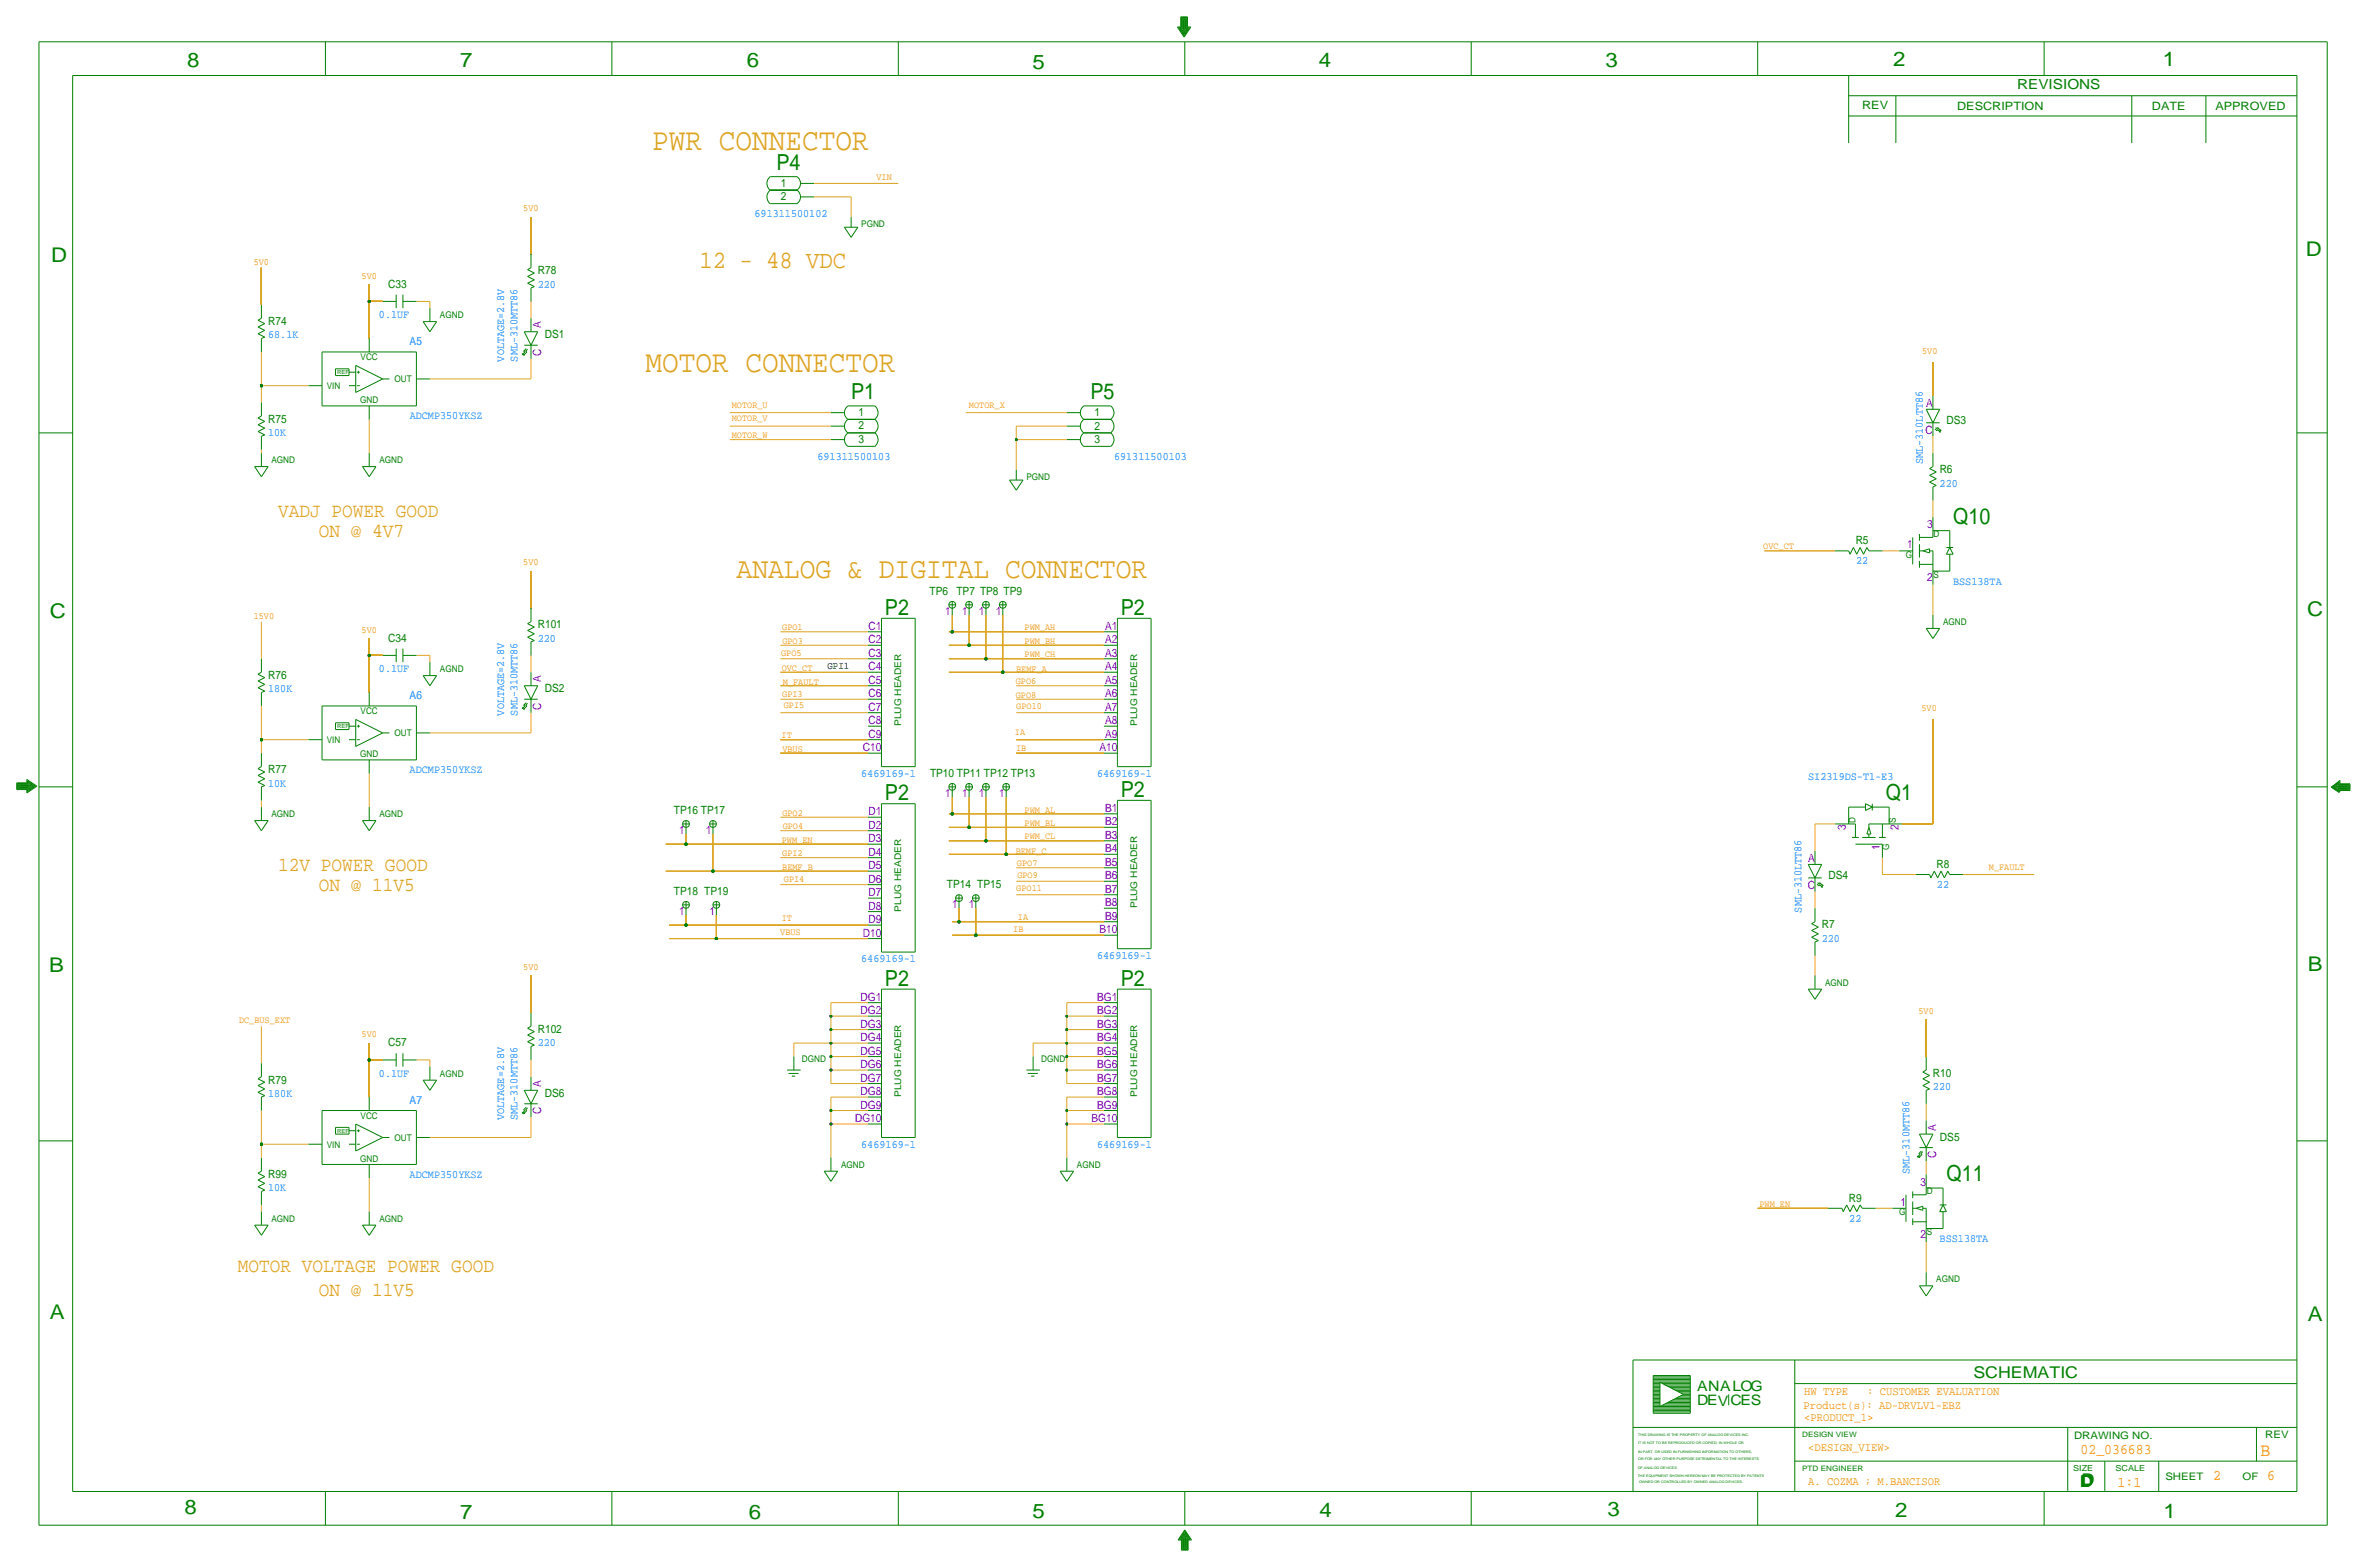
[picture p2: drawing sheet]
<svg xmlns="http://www.w3.org/2000/svg" width="892mm" height="590mm" viewBox="0 0 892 590" stroke-linecap="round" stroke-linejoin="round" font-family="sans-serif">
<defs><g id="words">
<g font-size="11.7">
<text x="245.8" y="56.4">PWR CONNECTOR</text>
<text x="243.3" y="140.2">MOTOR CONNECTOR</text>
</g>
<text font-size="11.1" x="277.6" y="217.7">ANALOG &amp; DIGITAL CONNECTOR</text>
<text font-size="9.4" x="263.6" y="100.8">12 - 48 VDC</text>
<g font-size="8.3" fill="#008000">
<text x="292.6" y="64">P4</text>
<text x="333.4" y="231.6">P2</text>
<text x="333.4" y="301.5">P2</text>
<text x="733.5" y="445">Q11</text>
</g>
<g font-size="8.3">
<text x="320.8" y="150.4">P1</text>
<text x="410.9" y="150.4">P5</text>
<text x="736" y="197.4">Q10</text>
<text x="422.4" y="231.6">P2</text>
<text x="422.4" y="300.2">P2</text>
<text x="710.6" y="301.5">Q1</text>
<text x="333.4" y="371.3">P2</text>
<text x="422.4" y="371.3">P2</text>
</g>
<g font-size="7.6">
<text x="70.6" y="25.4">8</text>
<text x="173.4" y="25.4">7</text>
<text x="281.4" y="25.1">6</text>
<text x="389.1" y="26.2">5</text>
<text x="497" y="25.4">4</text>
<text x="605" y="25.1">3</text>
<text x="713.4" y="24.9">2</text>
<text x="815" y="24.9">1</text>
<text x="19.3" y="98.8">D</text>
<text x="868.9" y="96.5">D</text>
<text x="18.8" y="232.7">C</text>
<text x="869.4" y="232.1">C</text>
<text x="869.6" y="365.8">B</text>
<text x="18.5" y="366">B</text>
<text x="18.8" y="496.8">A</text>
<text x="869.6" y="497.6">A</text>
<text x="69.6" y="570.5">8</text>
<text x="173.4" y="572.3">7</text>
<text x="282.2" y="572.3">6</text>
<text x="389.1" y="571.7">5</text>
<text x="497.3" y="571.5">4</text>
<text x="605.7" y="571.2">3</text>
<text x="714.2" y="571.5">2</text>
<text x="815.3" y="572">1</text>
</g>
<g font-size="7.5">
<text x="104.8" y="194.8">VADJ POWER GOOD</text>
<text x="120.1" y="202.4">ON @ 4V7</text>
<text x="104.8" y="328.2">12V POWER GOOD</text>
<text x="120.1" y="335.8">ON @ 11V5</text>
<text x="89.6" y="479.3">MOTOR VOLTAGE POWER GOOD</text>
<text x="120.1" y="488.2">ON @ 11V5</text>
</g>
<text font-size="7" x="851.9" y="548.4">B</text>
<g font-size="6.1">
<text x="743.7" y="518.9">SCHEMATIC</text>
<text x="783.8" y="560.3">D</text>
<text x="784.3" y="559.8">D</text>
</g>
<g font-size="5.6">
<text x="784" y="547.9">02_036683</text>
<text x="834.1" y="557.5">2</text>
<text x="854.4" y="557.5">6</text>
<text x="798" y="560.1">1:1</text>
</g>
<g font-size="5.4">
<text x="639.5" y="524.2">ANALOG</text>
<text x="639.5" y="529.3">DEV</text>
<text x="652.1" y="529.3">CES</text>
</g>
<text font-size="5.2" x="760.2" y="33.5">REVISIONS</text>
<g font-size="4.4">
<text x="679.9" y="525.5">HW TYPE</text>
<text x="703.6" y="525.5">: CUSTOMER EVALUATION</text>
<text x="679.7" y="530.9">Product(s): AD-DRVLV1-EBZ</text>
<text x="679.9" y="535.2">&lt;PRODUCT_1&gt;</text>
<text x="681.4" y="546.6">&lt;DESIGN_VIEW&gt;</text>
<text x="681.4" y="559.3">A. COZMA ; M.BANCISOR</text>
</g>
<g font-size="4.3">
<text x="701.8" y="41.1">REV</text>
<text x="737.6" y="41.4">DESCRIPTION</text>
<text x="811" y="41.4">DATE</text>
<text x="834.8" y="41.4">APPROVED</text>
<text x="284.3" y="81.8">691311500102</text>
<text x="202.6" y="103.4">R78</text>
<text x="202.6" y="108.5">220</text>
<text x="142.8" y="119.9">0.1UF</text>
<text x="101" y="122.4">R74</text>
<text x="101" y="127.5">68.1K</text>
<text x="189.9" y="136.2" transform="rotate(-90 189.9 136.2)">VOLTAGE=2.8V</text>
<text x="195" y="136.2" transform="rotate(-90 195 136.2)">SML-310MTT86</text>
<text x="725.9" y="153.3">A</text>
<text x="101" y="159.3">R75</text>
<text x="154.4" y="158">ADCMP350YKSZ</text>
<text x="323.5" y="156.7">1</text>
<text x="412.4" y="161.8">2</text>
<text x="412.4" y="156.7">1</text>
<text x="733.5" y="159.6">DS3</text>
<text x="101" y="164.3">10K</text>
<text x="323.5" y="166.9">3</text>
<text x="412.4" y="166.9">3</text>
<text x="725.7" y="163.4">C</text>
<text x="308.1" y="173.2">691311500103</text>
<text x="419.8" y="173.2">691311500103</text>
<text x="724.6" y="174.9" transform="rotate(-90 724.6 174.9)">SML-310LTT86</text>
<text x="731" y="178.3">R6</text>
<text x="731" y="183.4">220</text>
<text x="726.3" y="198.9">3</text>
<text x="699.3" y="205">R5</text>
<text x="718.7" y="206.5">1</text>
<text x="699.5" y="212.6">22</text>
<text x="726.3" y="218.7">2</text>
<text x="356.2" y="231.7">1</text>
<text x="362.6" y="231.7">1</text>
<text x="368.9" y="231.7">1</text>
<text x="375.3" y="231.7">1</text>
<text x="327.3" y="237.3">C1</text>
<text x="416.4" y="237.3">A1</text>
<text x="202.6" y="241.8">220</text>
<text x="327.3" y="242.3">C2</text>
<text x="416.4" y="242.3">A2</text>
<text x="327.3" y="247.4">C3</text>
<text x="416.4" y="247.4">A3</text>
<text x="101" y="255.8">R76</text>
<text x="327.3" y="257.6">C5</text>
<text x="327.3" y="252.5">C4</text>
<text x="416.4" y="257.6">A5</text>
<text x="416.4" y="252.5">A4</text>
<text x="327.3" y="262.6">C6</text>
<text x="416.4" y="262.6">A6</text>
<text x="189.9" y="269.5" transform="rotate(-90 189.9 269.5)">VOLTAGE=2.8V</text>
<text x="195" y="269.5" transform="rotate(-90 195 269.5)">SML-310MTT86</text>
<text x="327.3" y="267.7">C7</text>
<text x="416.4" y="267.7">A7</text>
<text x="327.3" y="272.8">C8</text>
<text x="416.4" y="272.8">A8</text>
<text x="327.3" y="277.9">C9</text>
<text x="416.4" y="277.9">A9</text>
<text x="325.2" y="283">C10</text>
<text x="414.3" y="283">A10</text>
<text x="101" y="291.3">R77</text>
<text x="413.5" y="292.6">6469169-1</text>
<text x="681.4" y="293.9">SI2319DS-T1-E3</text>
<text x="101" y="296.4">10K</text>
<text x="356.2" y="300.2">1</text>
<text x="362.6" y="300.2">1</text>
<text x="368.9" y="300.2">1</text>
<text x="416.4" y="305.9">B1</text>
<text x="254" y="306.6">TP16 TP17</text>
<text x="327.3" y="307.1">D1</text>
<text x="416.4" y="310.9">B2</text>
<text x="255.9" y="314.2">1</text>
<text x="266.1" y="314.2">1</text>
<text x="327.3" y="317.3">D3</text>
<text x="327.3" y="312.2">D2</text>
<text x="416.4" y="316">B3</text>
<text x="327.3" y="322.3">D4</text>
<text x="416.4" y="321.1">B4</text>
<text x="327.3" y="327.4">D5</text>
<text x="416.4" y="326.2">B5</text>
<text x="681.4" y="324.7">A</text>
<text x="729.8" y="326.9">R8</text>
<text x="327.3" y="332.5">D6</text>
<text x="356.8" y="334.5">TP14 TP15</text>
<text x="416.4" y="331.2">B6</text>
<text x="681.2" y="334.9">C</text>
<text x="689" y="331.1">DS4</text>
<text x="729.9" y="334.5">22</text>
<text x="254" y="337.1">TP18 TP19</text>
<text x="327.3" y="337.6">D7</text>
<text x="416.4" y="341.4">B8</text>
<text x="416.4" y="336.3">B7</text>
<text x="255.9" y="344.7">1</text>
<text x="267.3" y="344.7">1</text>
<text x="327.3" y="347.7">D9</text>
<text x="327.3" y="342.6">D8</text>
<text x="358.8" y="342.1">1</text>
<text x="365.1" y="342.1">1</text>
<text x="416.4" y="346.5">B9</text>
<text x="678.9" y="343.8" transform="rotate(-90 678.9 343.8)">SML-310LTT86</text>
<text x="325.2" y="352.8">D10</text>
<text x="414.3" y="351.6">B10</text>
<text x="686.5" y="349.8">R7</text>
<text x="686.5" y="354.8">220</text>
<text x="324.3" y="376.9">DG1</text>
<text x="413.4" y="377">BG1</text>
<text x="324.3" y="382">DG2</text>
<text x="413.4" y="382">BG2</text>
<text x="324.3" y="387.1">DG3</text>
<text x="413.4" y="387.1">BG3</text>
<text x="146.3" y="394.2">C57</text>
<text x="202.6" y="394.2">220</text>
<text x="324.3" y="392.2">DG4</text>
<text x="413.4" y="392.2">BG4</text>
<text x="324.3" y="397.3">DG5</text>
<text x="413.4" y="397.3">BG5</text>
<text x="142.8" y="405.6">0.1UF</text>
<text x="324.3" y="407.4">DG7</text>
<text x="324.3" y="402.3">DG6</text>
<text x="413.4" y="407.4">BG7</text>
<text x="413.4" y="402.3">BG6</text>
<text x="728.4" y="405.6">R10</text>
<text x="101" y="413.3">180K</text>
<text x="101" y="408.2">R79</text>
<text x="324.3" y="412.5">DG8</text>
<text x="413.4" y="412.5">BG8</text>
<text x="728.4" y="410.7">220</text>
<text x="154.4" y="415.8">A7</text>
<text x="324.3" y="417.6">DG9</text>
<text x="413.4" y="417.6">BG9</text>
<text x="189.9" y="421.9" transform="rotate(-90 189.9 421.9)">VOLTAGE=2.8V</text>
<text x="195" y="421.9" transform="rotate(-90 195 421.9)">SML-310MTT86</text>
<text x="322.2" y="422.7">DG10</text>
<text x="411.3" y="422.7">BG10</text>
<text x="729.7" y="426" transform="rotate(-90 729.7 426)">A</text>
<text x="731.1" y="429.8">DS5</text>
<text x="729.7" y="436.3" transform="rotate(-90 729.7 436.3)">C</text>
<text x="101" y="443.7">R99</text>
<text x="154.4" y="443.7">ADCMP350YKSZ</text>
<text x="719.5" y="442.3" transform="rotate(-90 719.5 442.3)">SML-310MTT86</text>
<text x="101" y="448.8">10K</text>
<text x="723.8" y="446.5">3</text>
<text x="716.2" y="454.2">1</text>
<text x="696.9" y="460.3">22</text>
<text x="723.8" y="466.3">2</text>
</g>
<g font-size="4.3" fill="#008000">
<text x="294.3" y="70.4">1</text>
<text x="294.3" y="75.4">2</text>
<text x="146.3" y="108.5">C33</text>
<text x="205.3" y="127.5">DS1</text>
<text x="323.5" y="161.8">2</text>
<text x="350.3" y="224">TP6</text>
<text x="360.4" y="224">TP7 TP8 TP9</text>
<text x="202.6" y="236.7">R101</text>
<text x="146.3" y="241.8">C34</text>
<text x="205.3" y="260.9">DS2</text>
<text x="350.5" y="292.6">TP10 TP11 TP12 TP13</text>
<text x="202.6" y="389.1">R102</text>
<text x="205.3" y="413.3">DS6</text>
<text x="696.8" y="452.6">R9</text>
</g>
<g font-size="4.3" fill="#9400d3">
<text x="203.9" y="123.7" transform="rotate(-90 203.9 123.7)">A</text>
<text x="203.9" y="134.1" transform="rotate(-90 203.9 134.1)">C</text>
<text x="203.9" y="257.1" transform="rotate(-90 203.9 257.1)">A</text>
<text x="203.9" y="267.4" transform="rotate(-90 203.9 267.4)">C</text>
<text x="376.5" y="300.2">1</text>
<text x="695.7" y="312.5" transform="rotate(-90 695.7 312.5)">3</text>
<text x="715.5" y="312.5" transform="rotate(-90 715.5 312.5)">2</text>
<text x="708.4" y="320.1" transform="rotate(-90 708.4 320.1)">1</text>
<text x="203.9" y="409.5" transform="rotate(-90 203.9 409.5)">A</text>
<text x="203.9" y="419.8" transform="rotate(-90 203.9 419.8)">C</text>
</g>
<g font-size="4.3" fill="#0080ff">
<text x="154.4" y="130">A5</text>
<text x="736" y="220.2">BSS138TA</text>
<text x="142.8" y="253.2">0.1UF</text>
<text x="101" y="260.9">180K</text>
<text x="154.4" y="263.4">A6</text>
<text x="154.4" y="291.3">ADCMP350YKSZ</text>
<text x="324.6" y="292.6">6469169-1</text>
<text x="324.6" y="362.5">6469169-1</text>
<text x="413.5" y="361.2">6469169-1</text>
<text x="324.6" y="432.3">6469169-1</text>
<text x="413.5" y="432.3">6469169-1</text>
<text x="731" y="467.9">BSS138TA</text>
</g>
<g font-size="3.9">
<text x="781.6" y="542.1">DRAWING NO.</text>
<text x="853.6" y="541.8">REV</text>
<text x="816" y="557.4">SHEET</text>
<text x="845.1" y="557.5">OF</text>
</g>
<text font-size="3.8" x="311.9" y="252">GPI1</text>
<g font-size="3.6">
<text x="330.3" y="67.8">VIN</text>
<text x="197.2" y="79.7">5V0</text>
<text x="95.6" y="100">5V0</text>
<text x="136.2" y="105.1">5V0</text>
<text x="724.4" y="133.5">5V0</text>
<text x="275.8" y="153.7">MOTOR_U</text>
<text x="365.2" y="153.9">MOTOR_X</text>
<text x="275.8" y="158.7">MOTOR_V</text>
<text x="275.8" y="165.1">MOTOR_W</text>
<text x="664.5" y="206.8">OVC_CT</text>
<text x="197.2" y="213">5V0</text>
<text x="95.6" y="233.3">15V0</text>
<text x="136.2" y="238.4">5V0</text>
<text x="294.8" y="237.3">GPO1</text>
<text x="386.1" y="237.5">PWM_AH</text>
<text x="294.8" y="242.6">GPO3</text>
<text x="386.1" y="242.6">PWM_BH</text>
<text x="294.4" y="247.1">GPO5</text>
<text x="386.1" y="247.6">PWM_CH</text>
<text x="294.6" y="252.7">OVC_CT</text>
<text x="295" y="257.9">M_FAULT</text>
<text x="382.8" y="257.8">GPO6</text>
<text x="382.9" y="253">BEMF_A</text>
<text x="294.8" y="262.6">GPI3</text>
<text x="382.8" y="262.8">GPO8</text>
<text x="295.3" y="266.8">GPI5</text>
<text x="383" y="267.2">GPO10</text>
<text x="724.1" y="268">5V0</text>
<text x="294.5" y="278">IT</text>
<text x="382.5" y="276.9">IA</text>
<text x="294.8" y="283.2">VBUS</text>
<text x="382.9" y="282.8">IB</text>
<text x="294.8" y="307.3">GPO2</text>
<text x="386.1" y="311.1">PWM_BL</text>
<text x="386.1" y="306.1">PWM_AL</text>
<text x="294.6" y="317.4">PWM_EN</text>
<text x="294.9" y="312.3">GPO4</text>
<text x="386.1" y="316.2">PWM_CL</text>
<text x="294.8" y="322.3">GPI2</text>
<text x="382.8" y="321.6">BEMF_C</text>
<text x="294.8" y="327.6">BEMF_B</text>
<text x="383.2" y="326.2">GPO7</text>
<text x="749.5" y="327.7">M_FAULT</text>
<text x="295.4" y="332.1">GPI4</text>
<text x="383" y="335.8">GPO11</text>
<text x="383.4" y="330.6">GPO9</text>
<text x="294.6" y="347.1">IT</text>
<text x="383.6" y="346.7">IA</text>
<text x="294" y="352.3">VBUS</text>
<text x="381.9" y="351.1">IB</text>
<text x="197.2" y="365.4">5V0</text>
<text x="723" y="381.9">5V0</text>
<text x="90.1" y="385.3">DC_BUS_EXT</text>
<text x="136.2" y="390.8">5V0</text>
<text x="663" y="454.6">PWM_EN</text>
</g>
<g font-size="3.5">
<text x="324.6" y="85.5">PGND</text>
<text x="165.8" y="119.9">AGND</text>
<text x="135.9" y="135.6">VCC</text>
<text x="123.1" y="146.6">VIN</text>
<text x="148.6" y="144">OUT</text>
<text x="135.7" y="151.9">GND</text>
<text x="102.3" y="174.5">AGND</text>
<text x="143" y="174.5">AGND</text>
<text x="386.8" y="180.8">PGND</text>
<text x="728.7" y="202.2">D</text>
<text x="718.3" y="210.1">G</text>
<text x="728.7" y="217.7">S</text>
<text x="732.2" y="235.5">AGND</text>
<text x="165.8" y="253.2">AGND</text>
<text x="135.9" y="269">VCC</text>
<text x="339.6" y="273.6" transform="rotate(-90 339.6 273.6)">PLUG HEADER</text>
<text x="428.5" y="273.6" transform="rotate(-90 428.5 273.6)">PLUG HEADER</text>
<text x="123.1" y="279.9">VIN</text>
<text x="148.6" y="277.4">OUT</text>
<text x="135.7" y="285.2">GND</text>
<text x="102.3" y="307.8">AGND</text>
<text x="143" y="307.8">AGND</text>
<text x="699.2" y="309.9" transform="rotate(-90 699.2 309.9)">D</text>
<text x="714.4" y="309.9" transform="rotate(-90 714.4 309.9)">S</text>
<text x="711.9" y="320.2" transform="rotate(-90 711.9 320.2)">G</text>
<text x="339.6" y="343.4" transform="rotate(-90 339.6 343.4)">PLUG HEADER</text>
<text x="428.5" y="342.1" transform="rotate(-90 428.5 342.1)">PLUG HEADER</text>
<text x="687.8" y="371.3">AGND</text>
<text x="302.2" y="400.1">DGND</text>
<text x="392.4" y="400.1">DGND</text>
<text x="165.8" y="405.6">AGND</text>
<text x="135.9" y="421.4">VCC</text>
<text x="148.6" y="429.8">OUT</text>
<text x="123.1" y="432.3">VIN</text>
<text x="135.7" y="437.6">GND</text>
<text x="316.9" y="439.9">AGND</text>
<text x="405.8" y="439.9">AGND</text>
<text x="726.1" y="449.8">D</text>
<text x="102.3" y="460.2">AGND</text>
<text x="143" y="460.2">AGND</text>
<text x="715.7" y="457.7">G</text>
<text x="726.1" y="465.3">S</text>
<text x="729.7" y="483.1">AGND</text>
</g>
<g font-size="3.5" fill="#008000">
<text x="339.6" y="413.3" transform="rotate(-90 339.6 413.3)">PLUG HEADER</text>
<text x="428.5" y="413.3" transform="rotate(-90 428.5 413.3)">PLUG HEADER</text>
</g>
<g font-size="3.1">
<text x="781.3" y="554">SIZE</text>
<text x="797.3" y="554">SCALE</text>
</g>
<g font-size="2.8">
<text x="679.1" y="541.3">DESIGN VIEW</text>
<text x="679.1" y="554">PTD ENGINEER</text>
</g>
<g font-size="2.1">
<text x="127" y="141">REF</text>
<text x="127" y="274.3">REF</text>
<text x="127" y="426.7">REF</text>
</g>
<g font-size="1.3">
<text x="617.3" y="541.1">THIS DRAWING IS THE PROPERTY OF ANALOG DEVICES INC.</text>
<text x="617.3" y="543.9">IT IS NOT TO BE REPRODUCED OR COPIED, IN WHOLE OR</text>
<text x="617.3" y="547.2">IN PART, OR USED IN FURNISHING INFORMATION TO OTHERS,</text>
<text x="617.3" y="550">OR FOR ANY OTHER PURPOSE DETRIMENTAL TO THE INTERESTS</text>
<text x="617.2" y="553.2">OF ANALOG DEVICES.</text>
<text x="617.2" y="556.3">THE EQUIPMENT SHOWN HEREON MAY BE PROTECTED BY PATENTS</text>
<text x="617.7" y="558.8">OWNED OR CONTROLLED BY OWNED ANALOG DEVICES.</text>
</g>
</g></defs>
<!-- layer: Print Layer -->
<g fill="none" stroke="#000" stroke-width=".38">
<path d="M14.7 15.7v558.8zM14.7 15.7h862.3zM122.6 15.7v12.7zM230.6 15.7v12.7zM338.5 15.7v12.7zM443.7 10.2h1.3zM443.7 10.2l2.5 3.8zM444.2 10.4h1zM444.2 10.4l2 3.1zM444.7 10.7h.8zM444.7 10.7l1.5 2.3zM445 6.3v3.9z"/>
<path d="M445 6.3h2.5zM445.2 6.6v3.8zM445.2 6.6h2zM445.2 10.9h.5zM445.2 10.9l1 1.5zM445.5 6.9v3.8zM445.5 6.9h1.5zM445.7 11.2h.3zM445.7 7.1v3.8zM445.7 7.1h1zM445.7 11.2l.5 .7zM446 7.4v3.8z"/>
<path d="M446 7.4h.5zM446.2 7.6v4.1zM446.5 11.2h.2zM446.5 7.4v3.8zM446.5 15.7v12.7zM446.7 10.9h.5zM446.7 11.2l-.5 .7zM446.7 7.1v3.8zM447 10.7h.8zM447 6.9v3.8zM447.2 10.4h1.1zM447.2 6.6v3.8z"/>
<path d="M447.2 10.9l-1 1.5zM447.5 10.2h1.3zM447.5 6.4v3.8zM447.8 10.7l-1.6 2.3zM448.3 10.4l-2.1 3.1zM448.8 10.2l-2.6 3.8zM554.4 15.7v12.7zM662.4 15.7v12.7zM770.3 15.7v12.7zM877 15.7v558.8zM27.4 28.4v533.4zM27.4 28.4h838.2z"/>
<path d="M696.7 36.1h168.9zM696.7 28.4v25.4zM714.5 36.1v17.7zM803.4 36.1v17.7zM831.3 36.1v17.7zM865.6 28.4v533.4zM696.7 43.7h168.9zM289 69.1l.4 1.4 .8 1.2M290.2 71.6a3.3 3.3 0 0 0 0 5.2M290.2 66.5l-.9 1.2-.3 1.4M290.3 71.6h10.1zM290.3 76.7h10.1z"/>
<path d="M290.3 66.5h10.1zM300.4 71.7a3.1 3.1 0 0 1 0 5M300.4 66.6a3.1 3.1 0 0 1 0 5M301.7 74.2h5.1zM301.7 69.1h5.1zM306.8 74.2h14zM306.8 69.1h31.7zM320.8 74.2v7.6zM200.1 95.8v5zM200.1 81.8v14zM318.2 85.6h5.1zM318.2 85.6l2.6 3.8z"/>
<path d="M320.8 81.8v3.8zM323.3 85.6l-2.5 3.8zM98.5 114.8v5.1zM98.5 100.8v14zM139.1 107.2v6.3zM139.1 113.5v14zM139.1 113.5h5.1zM144.2 113.5h5.1zM149.3 111v5.1zM151.8 113.5h5.1zM151.8 111v5.1zM156.9 113.5h5.1z"/>
<path d="M162 116.1v5zM162 113.5v2.6zM198.8 101.6l1.3-.8zM198.8 101.6l2.6 1.3zM198.8 104.1l2.6-1.2zM198.8 104.1l2.6 1.3zM198.8 106.7l2.6-1.3zM198.8 106.7l2.6 1.3zM200.1 119.9v5zM200.1 108.5v5zM200.1 108.5l1.3-.5zM200.1 113.5v6.4z"/>
<path d="M97.2 120.7l1.3-.8zM97.2 120.7l2.6 1.2zM97.2 123.2l2.6-1.3zM97.2 123.2l2.6 1.3zM97.2 125.7l2.6-1.2zM97.2 125.7l2.6 1.3zM98.5 127.5v5.1zM98.5 127.5l1.3-.5zM98.5 132.6v12.7zM121.4 132.6h35.5zM121.4 132.6v20.3zM126.4 138.9v2.6z"/>
<path d="M126.4 138.9h5.1zM131.5 138.9v2.6zM134.1 137.7v10.1zM134.1 137.7l10.1 5zM135.1 139.7v1zM139.1 127.5v5.1zM156.9 132.6v20.3zM159.5 121.2l2.5 3.8zM159.5 121.2h5zM164.5 121.2l-2.5 3.8zM196.8 133.6l1-1zM196.8 133.6l.5-.2z"/>
<path d="M197.1 133.1l-.3 .5zM197.3 132.3l1-1zM197.3 132.3l.5 .3zM197.3 133.9l.5-.3zM197.6 130h5zM197.6 125h5zM197.6 125l2.5 5zM197.6 133.4l-.3 .5zM198.1 132.3l.5 .3zM198.6 132.6l-1.3 1.3zM198.8 131.6l-.7 .7zM200.1 130v5.1z"/>
<path d="M200.1 135.1v7.6zM202.6 125l-2.5 5zM728.4 136.4v12.7zM97.2 157.5l1.3-.8zM97.2 157.5l2.6 1.2zM98.5 151.6v5.1zM98.5 145.3h17.8zM98.5 145.3v6.3zM116.3 145.3h5.1zM121.4 152.9h35.5zM126.4 141.5h5.1zM131.5 140.2h2.6z"/>
<path d="M131.5 145.3h2.6zM134.1 147.8l10.1-5.1zM134.6 145.3h1zM134.6 140.2h1zM139.1 158v12.7zM139.1 152.9v5.1zM144.2 142.7h2.6zM156.9 142.7h5.1zM162 142.7h38.1zM275 155.4h38.1zM313.1 155.4h5.1zM319.5 158h10.1z"/>
<path d="M319.5 152.9h10.1zM319.5 153a3.2 3.2 0 0 0 0 5 3.3 3.3 0 0 0-.1 5.2 3.1 3.1 0 0 0 .1 4.9M329.6 152.9a3.2 3.2 0 0 1 0 5.1 3.2 3.2 0 0 1 0 5.1 3.2 3.2 0 0 1 0 5.1M363.9 155.4h38.1zM402 155.4h5.1zM408.4 158h10.1zM408.4 152.9h10.1zM408.4 153a3.2 3.2 0 0 0 0 5 3.3 3.3 0 0 0-.1 5.2 3.1 3.1 0 0 0 .1 4.9M418.5 152.9a3.2 3.2 0 0 1 0 5.1 3.2 3.2 0 0 1 0 5.1 3.2 3.2 0 0 1 0 5.1M725.9 159.3h5.1zM725.9 154.2l2.5 5.1zM725.9 154.2h5.1z"/>
<path d="M728.4 159.3v5zM728.4 149.1v5.1zM731 154.2l-2.6 5.1zM14.7 163.1h12.7zM96 175.8l2.5 3.8zM96 175.8h5zM97.2 160l2.6-1.3zM97.2 160l2.6 1.3zM97.2 162.6l2.6-1.3zM97.2 162.6l2.6 1.2zM98.5 170.7v5zM98.5 164.3v5.1z"/>
<path d="M98.5 164.3l1.3-.5zM98.5 169.4v1.3zM101 175.8l-2.5 3.8zM136.6 175.8l2.5 3.8zM136.6 175.8h5.1zM139.1 170.7v5zM141.7 175.8l-2.6 3.8zM275 165.6h38.1zM275 160.5h38.1zM313.1 165.6h5.1zM313.1 160.5h5.1zM319.5 168.1h10.1z"/>
<path d="M319.5 163.1h10.1zM383 160.5h19zM383 160.5v5.1zM383 165.6h19zM383 165.6v11.4zM383 177v3.8zM402 165.6h5.1zM402 160.5h5.1zM408.4 168.1h10.1zM408.4 163.1h10.1zM727.2 176.5l1.2-.7zM727.2 176.5l2.5 1.3z"/>
<path d="M727.2 179.1l2.5-1.3zM727.2 179.1l2.5 1.2zM728.4 164.3v6.4zM728.4 170.7v5.1zM729.2 161.5l.7 .8zM729.4 161l.5 .5zM730.2 161.8l-.3 .5zM730.2 161.8l1 1zM730.2 161l1.3 1.3zM730.2 161l-.3 .5zM730.7 162.6l.5 .2zM731 162.3l.2 .5z"/>
<path d="M731 162.1l.5 .2zM731.2 161.8l.3 .5zM865.6 163.1h11.4zM380.4 180.8h5.1zM380.4 180.8l2.6 3.9zM385.5 180.8l-2.5 3.9zM727.2 181.6l2.5-1.3zM727.2 181.6l2.5 1.3zM728.4 188.5v6.3zM728.4 199.9h6.4zM728.4 194.8v5.1zM728.4 199.9v2.5z"/>
<path d="M728.4 183.4v5.1zM728.4 183.4l1.3-.5zM734.8 199.9v6.3zM200.1 215.1v14zM664.9 207.5h26.7zM691.6 207.5h5.1zM696.7 207.5l.5 1.3zM698.4 206.2l-1.2 2.6zM698.4 206.2l1.3 2.6zM701 206.2l1.3 2.6zM701 206.2l-1.3 2.6zM703.5 206.2l-1.2 2.6z"/>
<path d="M703.5 206.2l.8 1.3zM704.3 207.5h5.1zM709.4 207.5h6.3zM715.7 207.5h5.1zM720.8 202.4v10.2zM723.3 207.5h1.3zM723.3 212.6h5.1zM723.3 211.3v2.6zM723.3 202.4h5.1zM723.3 201.2v2.5zM723.3 205v5.1zM724.6 207.5l2.6-.7z"/>
<path d="M724.6 207.5l2.6 .8zM727.2 207.5h1.2zM727.2 206.8v1.5zM728.4 215.1h6.4zM728.4 215.1v5.1zM728.4 207.5v7.6zM733.5 206.2h2.5zM733.5 208.8h2.5zM734.8 206.2l1.2 2.6zM734.8 208.8v6.3zM734.8 206.2l-1.3 2.6zM98.5 234.2v14z"/>
<path d="M198.8 235l1.3-.8zM198.8 235l2.6 1.2zM198.8 237.5l2.6-1.3zM198.8 237.5l2.6 1.3zM200.1 229.1v5.1zM294.1 238h33zM327.1 238h5.1zM332.2 232.9h12.7zM332.2 232.9v55.9zM344.9 232.9v55.9zM357.6 227.8h2.5zM357.6 238h1.3z"/>
<path d="M358.9 238h57.1zM358.9 229.1v2.5zM358.9 226.6v2.5zM358.9 231.6v6.4zM363.9 227.8h2.6zM365.2 231.6v11.5zM365.2 229.1v2.5zM365.2 226.6v2.5zM370.3 227.8h2.5zM371.6 231.6v16.6zM371.6 229.1v2.5zM371.6 226.6v2.5z"/>
<path d="M376.6 227.8h2.6zM377.9 231.6v21.6zM377.9 229.1v2.5zM377.9 226.6v2.5zM416 238h5.1zM421.1 232.9h12.7zM421.1 232.9v55.9zM433.8 232.9v55.9zM725.9 236.7l2.5 3.8zM725.9 236.7h5.1zM728.4 220.2v11.4zM728.4 231.6v5z"/>
<path d="M731 236.7l-2.6 3.8zM97.2 254l1.3-.8zM97.2 254l2.6 1.3zM97.2 256.5l2.6-1.2zM97.2 256.5l2.6 1.3zM97.2 259.1l2.6-1.3zM97.2 259.1l2.6 1.3zM98.5 248.2v5zM139.1 240.5v6.4zM139.1 246.9v14zM139.1 246.9h5.1zM144.2 246.9h5.1z"/>
<path d="M149.3 244.3v5.1zM151.8 246.9h5.1zM151.8 244.3v5.1zM156.9 246.9h5.1zM159.5 254.5l2.5 3.8zM159.5 254.5h5zM162 249.4v5zM162 246.9v2.5zM164.5 254.5l-2.5 3.8zM197.6 258.3h5zM197.6 258.3l2.5 5.1zM198.8 240l2.6-1.2z"/>
<path d="M198.8 240l2.6 1.3zM200.1 253.2v5.1zM200.1 241.8v5.1zM200.1 241.8l1.3-.5zM200.1 246.9v6.3zM202.6 258.3l-2.5 5.1zM294.1 243.1h33zM294.1 248.2h33zM294.1 253.2h33zM294.1 258.3h33zM327.1 258.3h5.1zM327.1 253.2h5.1z"/>
<path d="M327.1 248.2h5.1zM327.1 243.1h5.1zM357.6 243.1h7.6zM357.6 248.2h14zM357.6 253.2h20.3zM365.2 243.1h50.8zM371.6 248.2h44.4zM377.9 253.2h38.1zM383 258.3h33zM416 258.3h5.1zM416 253.2h5.1zM416 248.2h5.1z"/>
<path d="M416 243.1h5.1zM98.5 260.9v5zM98.5 260.9l1.3-.5zM98.5 278.6h17.8zM98.5 265.9v12.7zM98.5 278.6v5.1zM116.3 278.6h5.1zM121.4 265.9h35.5zM121.4 265.9v20.4zM126.4 274.8h5.1zM126.4 272.3v2.5zM126.4 272.3h5.1z"/>
<path d="M131.5 272.3v2.5zM131.5 273.6h2.6zM131.5 278.6h2.6zM134.1 271v10.2zM134.1 271l10.1 5.1zM134.6 278.6h1zM134.6 273.6h1zM135.1 273.1v1zM139.1 260.9v5zM144.2 276.1h2.6zM156.9 265.9v20.4zM156.9 276.1h5.1z"/>
<path d="M162 276.1h38.1zM196.8 267l1-1.1zM196.8 267l.5-.3zM197.1 266.4l-.3 .6zM197.3 265.7l1-1zM197.3 265.7l.5 .2zM197.3 267.2l.5-.2zM197.6 263.4h5zM197.6 266.7l-.3 .5zM198.1 265.7l.5 .2zM198.6 265.9l-1.3 1.3zM198.8 264.9l-.7 .8z"/>
<path d="M200.1 263.4v5.1zM200.1 268.5v7.6zM294.1 268.5h33zM294.1 278.6h33zM294.1 263.4h33zM327.1 278.6h5.1zM327.1 273.6h5.1zM327.1 268.5h5.1zM327.1 263.4h5.1zM383 263.4h33zM383 268.5h33zM383 278.6h33z"/>
<path d="M416 278.6h5.1zM416 273.6h5.1zM416 268.5h5.1zM416 263.4h5.1zM728.4 271v39.4zM6.3 294.9h3.8zM6.3 294.9v2.5zM6.3 297.4h3.8zM6.6 295.1v2.1zM6.6 295.1h3.8zM6.6 297.2h3.8zM6.8 296.9h3.8z"/>
<path d="M6.8 295.4v1.5zM6.8 295.4h3.8zM7.1 296.7h3.8zM7.1 295.7v1zM7.1 295.7h3.8zM7.3 296.4h3.8zM7.3 295.9v.5zM7.3 295.9h3.8zM7.6 296.2h4zM10.1 297.4v1.3zM10.1 298.7l3.8-2.5zM10.1 293.6l3.8 2.6z"/>
<path d="M10.1 293.6v1.3zM10.4 298.2l3-2zM10.4 297.2v1zM10.4 294.1v1zM10.4 294.1l3 2.1zM10.6 297.7l2.3-1.5zM10.6 296.9v.8zM10.6 294.6v.8zM10.6 294.6l2.3 1.6zM10.9 295.1v.6zM10.9 295.1l1.5 1.1zM10.9 296.7v.5z"/>
<path d="M10.9 297.2l1.5-1zM11.1 296.7l.8-.5zM11.1 295.7v.2zM11.1 295.7l.8 .5zM11.1 296.4v.3zM14.7 296.4h12.7zM97.2 289.6l1.3-.8zM97.2 289.6l2.6 1.2zM97.2 292.1l2.6-1.3zM97.2 292.1l2.6 1.3zM97.2 294.6l2.6-1.2zM97.2 294.6l2.6 1.3z"/>
<path d="M98.5 296.4v5.1zM98.5 283.7v5.1zM98.5 296.4l1.3-.5zM121.4 286.3h35.5zM134.1 281.2l10.1-5.1zM139.1 291.3v12.7zM139.1 286.3v5zM294.1 283.7h33zM327.1 283.7h5.1zM332.2 288.8h12.7zM357.6 296.4h2.5zM358.9 297.7v2.5z"/>
<path d="M358.9 295.1v2.6zM363.9 296.4h2.6zM365.2 297.7v2.5zM365.2 295.1v2.6zM370.3 296.4h2.5zM371.6 297.7v2.5zM371.6 295.1v2.6zM377.9 296.4h2.5zM379.2 297.7v2.5zM379.2 295.1v2.6zM383 283.7h33zM416 283.7h5.1z"/>
<path d="M421.1 288.8h12.7zM865.6 296.4h11.4zM878.5 296.5l3-2zM878.5 296.5l3 2.1zM878.7 296.5l3.1 1.8zM878.7 296.5l3.1-2.5zM879 296.5l2.3-1.5zM879 296.5l2.3 1.5zM879.5 296.5l1.5 1zM879.5 296.5l1.5-1zM880 296.5l.8 .5zM880 296.5l.8-.5z"/>
<path d="M880.3 296.5h4zM880.8 296.3h3.8zM880.8 296v.3zM880.8 296.8v.2zM880.8 296.8h3.8zM881 296h3.8zM881 295.5v.5zM881 297v.5zM881 297h3.8zM881.3 297.3h3.8zM881.3 295.8h3.8zM881.3 295v.8z"/>
<path d="M881.3 297.3v.7zM881.5 297.5h3.8zM881.5 295.5h3.8zM881.5 294.5v1zM881.5 297.5v1.1zM881.8 297.8h3.8zM881.8 297.8v.5zM881.8 294v1.2zM881.8 295.2h3.8zM884.6 296.3v.5zM884.8 296v1zM885.1 295.8v1.5z"/>
<path d="M885.3 295.5v2zM885.6 295.2v2.6zM96 309.1l2.5 3.8zM96 309.1h5zM98.5 304v5zM98.5 301.5v2.5zM101 309.1l-2.5 3.8zM136.6 309.1l2.5 3.8zM136.6 309.1h5.1zM139.1 304v5zM141.7 309.1l-2.6 3.8zM250.9 318h7.6z"/>
<path d="M257.3 310.4h2.5zM258.5 318h68.6zM258.5 314.2v3.8zM258.5 311.7v2.5zM258.5 309.1v2.6zM267.4 310.4h2.6zM268.7 311.7v2.5zM268.7 309.1v2.6zM268.7 314.2v14zM294.1 307.8h33zM294.1 312.9h33zM327.1 318h5.1z"/>
<path d="M327.1 312.9h5.1zM327.1 307.8h5.1zM332.2 302.8h12.7zM332.2 302.8v55.8zM344.9 302.8v55.8zM357.6 306.6h1.3zM357.6 311.7h7.6zM357.6 316.7h14zM358.9 306.6h57.1zM358.9 300.2v6.4zM365.2 311.7h50.8zM365.2 300.2v11.5z"/>
<path d="M371.6 316.7h44.4zM371.6 300.2v16.5zM379.2 300.2v21.6zM416 316.7h5.1zM416 311.7h5.1zM416 306.6h5.1zM421.1 301.5h12.7zM421.1 301.5v55.9zM433.8 301.5v55.9zM684 310.4h7.6zM684 310.4v10.1zM691.6 310.4h5.1z"/>
<path d="M696.7 310.4h2.5zM696.7 304v6.4zM696.7 304h6.3zM697.9 315.5h2.6zM699.2 318h10.2zM699.2 310.4v5.1zM701.8 315.5h5zM703 302.8l2.6 1.2zM703 305.3l2.6-1.3zM703 302.8v2.5zM703.5 314.2h1.6zM704.3 310.4h7.6z"/>
<path d="M704.3 310.4v1.3zM704.3 311.7l.8 2.5zM704.3 311.7l-.8 2.5zM704.3 314.2v1.3zM705.6 304h6.3zM705.6 302.8v2.5zM708.1 315.5h2.5zM709.4 318v5.1zM709.4 310.4v5.1zM711.9 304v6.4zM711.9 310.4h5.1zM717 310.4h11.4z"/>
<path d="M250.9 328.2h17.8zM258.5 339.6v2.5zM268.7 328.2h58.4zM270 339.6v2.5zM294.1 323.1h33zM294.1 333.2h33zM327.1 338.3h5.1zM327.1 333.2h5.1zM327.1 328.2h5.1zM327.1 323.1h5.1zM357.6 321.8h21.6zM360.1 338.3h2.6z"/>
<path d="M361.4 339.6v2.5zM361.4 337.1v2.5zM366.5 338.3h2.5zM367.7 339.6v2.5zM367.7 337.1v2.5zM379.2 321.8h36.8zM383 337.1h33zM383 332h33zM383 326.9h33zM416 337.1h5.1zM416 332h5.1zM416 326.9h5.1z"/>
<path d="M416 321.8h5.1zM681.4 330.7h5.1zM681.4 325.6l2.6 5.1zM681.4 325.6h5.1zM684 330.7v5.1zM684 320.5v5.1zM684 335.8v6.3zM684.7 333l.8 .8zM685 332.5l.5 .5zM685.7 333.2l-.2 .6zM685.7 333.2l1.1 1.1zM685.7 332.5l1.3 1.3z"/>
<path d="M685.7 332.5l-.2 .5zM686.3 334l.5 .3zM686.5 325.6l-2.5 5.1zM686.5 333.8l.3 .5zM686.5 333.5l.5 .3zM686.8 333.2l.2 .6zM709.4 329.4h12.7zM709.4 323.1v6.3zM722.1 329.4h5.1zM727.2 329.4l.5 1.3zM728.9 328.2l-1.2 2.5zM728.9 328.2l1.3 2.5z"/>
<path d="M731.5 328.2l1.2 2.5zM731.5 328.2l-1.3 2.5zM734 328.2l-1.3 2.5zM734 328.2l.8 1.2zM734.8 329.4h5.1zM739.9 329.4h26.6zM252.2 348.5h6.3zM252.2 353.6h17.8zM257.3 340.9h2.5zM258.5 348.5h68.6zM258.5 344.7v3.8zM258.5 342.1v2.6z"/>
<path d="M268.7 340.9h2.5zM270 342.1v2.6zM270 353.6h57.1zM270 344.7v8.9zM327.1 353.6h5.1zM327.1 348.5h5.1zM327.1 343.4h5.1zM332.2 358.6h12.7zM358.9 347.2h2.5zM358.9 352.3h8.8zM361.4 347.2h54.6zM361.4 342.1v5.1z"/>
<path d="M367.7 352.3h48.3zM367.7 342.1v10.2zM416 352.3h5.1zM416 347.2h5.1zM416 342.1h5.1zM421.1 357.4h12.7zM682.7 348l1.3-.8zM682.7 348l2.5 1.3zM682.7 350.5l2.5-1.2zM682.7 350.5l2.5 1.3zM682.7 353.1l2.5-1.3zM682.7 353.1l2.5 1.2z"/>
<path d="M684 354.8v5.1zM684 342.1v5.1zM684 354.8l1.2-.5zM684 359.9v7.6zM200.1 367.5v14zM313.1 377.7h14zM313.1 377.7v5.1zM327.1 377.7h5.1zM332.2 372.6h12.7zM332.2 372.6v55.9zM344.9 372.6v55.9zM402 377.7h14z"/>
<path d="M402 377.7v5.1zM416 377.7h5.1zM421.1 372.6h12.7zM421.1 372.6v55.9zM433.8 372.6v55.9zM681.4 372.6l2.6 3.8zM681.4 372.6h5.1zM684 367.5v5zM686.5 372.6l-2.5 3.8zM98.5 386.6v14zM139.1 392.9v6.4zM139.1 399.3v14z"/>
<path d="M139.1 399.3h5.1zM144.2 399.3h5.1zM149.3 396.7v5.1zM151.8 399.3h5.1zM151.8 396.7v5.1zM156.9 399.3h5.1zM162 399.3v2.5zM198.8 387.4l1.3-.8zM198.8 387.4l2.6 1.2zM198.8 389.9l2.6-1.3zM198.8 389.9l2.6 1.3zM198.8 392.4l2.6-1.2z"/>
<path d="M198.8 392.4l2.6 1.3zM200.1 394.2v5.1zM200.1 381.5v5.1zM200.1 394.2l1.3-.5zM200.1 399.3v6.3zM299.2 398v5.1zM299.2 392.9h13.9zM299.2 392.9v5.1zM313.1 392.9h14zM313.1 382.8h14zM313.1 398h14zM313.1 387.9v5z"/>
<path d="M313.1 392.9v5.1zM313.1 387.9h14zM313.1 382.8v5.1zM313.1 398v5.1zM327.1 398h5.1zM327.1 392.9h5.1zM327.1 387.9h5.1zM327.1 382.8h5.1zM389.3 392.9h12.7zM389.3 392.9v5.1zM389.3 398v5.1zM402 398h14z"/>
<path d="M402 392.9h14zM402 382.8h14zM402 398v5.1zM402 392.9v5.1zM402 387.9v5zM402 387.9h14zM402 382.8v5.1zM416 398h5.1zM416 392.9h5.1zM416 387.9h5.1zM416 382.8h5.1zM725.9 398v5.1z"/>
<path d="M725.9 384v14zM97.2 406.4l1.3-.8zM97.2 406.4l2.6 1.3zM97.2 408.9l2.6-1.2zM97.2 408.9l2.6 1.3zM97.2 411.5l2.6-1.3zM97.2 411.5l2.6 1.3zM98.5 413.3v5zM98.5 400.6v5zM98.5 413.3l1.3-.5zM98.5 418.3v12.7zM121.4 418.3h35.5z"/>
<path d="M121.4 418.3v20.4zM139.1 413.3v5zM156.9 418.3v20.4zM159.5 406.9l2.5 3.8zM159.5 406.9h5zM162 401.8v5zM164.5 406.9l-2.5 3.8zM196.8 419.4l1-1.1zM196.8 419.4l.5-.3zM197.1 418.8l-.3 .6zM197.3 418.1l1-1zM197.3 418.1l.5 .2z"/>
<path d="M197.3 419.6l.5-.2zM197.6 415.8h5zM197.6 410.7h5zM197.6 410.7l2.5 5.1zM197.6 419.1l-.3 .5zM198.1 418.1l.5 .2zM198.6 418.3l-1.3 1.3zM198.8 417.3l-.7 .8zM200.1 405.6v5.1zM200.1 415.8v5.1zM202.6 410.7l-2.5 5.1zM296.6 403.1h5.1z"/>
<path d="M297.1 404.4h3.8zM298.4 405.4h1.3zM313.1 418.3h14zM313.1 413.3h14zM313.1 403.1h14zM313.1 403.1v5.1zM313.1 408.2h14zM313.1 413.3v5zM313.1 418.3v5.1zM327.1 418.3h5.1zM327.1 413.3h5.1zM327.1 408.2h5.1z"/>
<path d="M327.1 403.1h5.1zM386.8 403.1h5.1zM387.3 404.4h3.8zM388.6 405.4h1.2zM402 418.3h14zM402 413.3h14zM402 418.3v5.1zM402 413.3v5zM402 408.2h14zM402 403.1v5.1zM402 403.1h14zM416 418.3h5.1z"/>
<path d="M416 413.3h5.1zM416 408.2h5.1zM416 403.1h5.1zM724.6 403.9l1.3-.8zM724.6 403.9l2.6 1.2zM724.6 406.4l2.6-1.3zM724.6 406.4l2.6 1.3zM724.6 408.9l2.6-1.2zM724.6 408.9l2.6 1.3zM725.9 410.7v5.1zM725.9 410.7l1.3-.5zM725.9 415.8v6.3z"/>
<path d="M14.7 429.8h12.7zM98.5 436.1v5.1zM98.5 431h17.8zM98.5 431v5.1zM116.3 431h5.1zM121.4 438.7h35.5zM126.4 427.2h5.1zM126.4 424.7v2.5zM126.4 424.7h5.1zM131.5 424.7v2.5zM131.5 426h2.6zM131.5 431h2.6z"/>
<path d="M134.1 423.4v10.2zM134.1 433.6l10.1-5.1zM134.1 423.4l10.1 5.1zM134.6 431h1zM134.6 426h1zM135.1 425.5v1zM139.1 438.7v5zM144.2 428.5h2.6zM156.9 428.5h5.1zM162 428.5h38.1zM200.1 420.9v7.6zM313.1 436.1v5z"/>
<path d="M313.1 423.4h14zM313.1 423.4v12.7zM327.1 423.4h5.1zM332.2 428.5h12.7zM402 423.4h14zM402 423.4v12.7zM402 436.1v5zM416 423.4h5.1zM421.1 428.5h12.7zM722.6 435.9l1-1.1zM722.6 435.9l.5-.3zM722.8 435.4l-.2 .5z"/>
<path d="M723.1 434.6l.5 .2zM723.1 436.1l1.3-1.3zM723.1 434.6l1-1zM723.1 436.1l.5-.2zM723.3 432.3h5.1zM723.3 427.2h5.1zM723.3 427.2l2.6 5.1zM723.3 435.6l-.2 .5zM723.8 434.6l.6 .2zM724.6 433.8l-.8 .8zM725.9 437.4v5.1zM725.9 422.1v5.1z"/>
<path d="M725.9 432.3v5.1zM728.4 427.2l-2.5 5.1zM865.6 429.8h11.4zM97.2 442l1.3-.8zM97.2 442l2.6 1.2zM97.2 444.5l2.6-1.3zM97.2 444.5l2.6 1.3zM97.2 447l2.6-1.2zM97.2 447l2.6 1.3zM98.5 456.4v5zM98.5 448.8v5.1zM98.5 448.8l1.3-.5z"/>
<path d="M98.5 453.9v2.5zM139.1 443.7v12.7zM139.1 456.4v5zM310.6 441.2l2.5 3.8zM310.6 441.2h5.1zM315.7 441.2l-2.6 3.8zM399.5 441.2l2.5 3.8zM399.5 441.2h5.1zM404.6 441.2l-2.6 3.8zM662.4 455.2h26.7zM689.1 455.2h5zM694.1 455.2l.5 1.2z"/>
<path d="M695.9 453.9l-1.3 2.5zM695.9 453.9l1.3 2.5zM698.4 453.9l1.3 2.5zM698.4 453.9l-1.2 2.5zM701 453.9l-1.3 2.5zM701 453.9l.8 1.3zM701.8 455.2h5zM706.8 455.2h6.4zM713.2 455.2h5.1zM718.3 450.1v10.1zM720.8 455.2h1.3zM720.8 459v2.5z"/>
<path d="M720.8 450.1h5.1zM720.8 448.8v2.6zM720.8 452.6v5.1zM722.1 455.2l2.5-.8zM722.1 455.2l2.5 .7zM724.6 455.2h1.3zM724.6 454.4v1.5zM725.9 447.5h6.3zM725.9 442.5v5zM725.9 447.5v2.6zM725.9 455.2v7.6zM731 453.9h2.5z"/>
<path d="M731 456.4h2.5zM732.2 453.9l1.3 2.5zM732.2 456.4v6.4zM732.2 447.5v6.4zM732.2 453.9l-1.2 2.5zM96 461.5l2.5 3.8zM96 461.5h5zM101 461.5l-2.5 3.8zM136.6 461.5l2.5 3.8zM136.6 461.5h5.1zM141.7 461.5l-2.6 3.8zM720.8 460.2h5.1z"/>
<path d="M725.9 462.8h6.3zM725.9 467.9v11.4zM725.9 462.8v5.1zM725.9 479.3v5zM723.3 484.4l2.6 3.8zM723.3 484.4h5.1zM728.4 484.4l-2.5 3.8zM615.4 512.3v49.5zM615.4 512.3h250.2zM623 518.2h14zM623 518.7h14zM623 519.7h14z"/>
<path d="M623 519.2h14zM623 518.2v14.2zM637 518.2v14.2zM676.4 512.3v49.5zM615.4 537.7h250.2zM623 528.3h2.6zM623 529.3h2.6zM623 529.8h14zM623 520.7h14zM623 532.4h14zM623 531.9h14zM623 531.4h14z"/>
<path d="M623 530.4h14zM623 530.9h14zM623 526.3h2.6zM623 525.3h2.6zM623 527.3h2.6zM623 525.8h2.6zM623 527.8h2.6zM623 528.8h2.6zM623 526.8h2.6zM623 523.2h2.6zM623 524.8h2.6zM623 523.7h2.6z"/>
<path d="M623 522.7h2.6zM623 524.3h2.6zM623 521.7h2.6zM623 521.2h2.6zM623 522.2h2.6zM623 520.2h14zM625.6 529.8l8.8-4.5zM625.6 520.7v9.1zM625.6 520.7l8.8 4.6zM626.6 529.3h10.4zM626.6 521.2h10.4zM627.3 521.7h9.7z"/>
<path d="M627.6 528.8h9.4zM628.3 522.2h8.7zM628.6 528.3h8.4zM629.6 527.8h7.4zM629.6 522.7h7.4zM630.4 527.3h6.6zM630.4 523.2h6.6zM631.4 523.7h5.6zM631.4 526.8h5.6zM632.4 526.3h4.6zM632.4 524.3h4.6zM633.4 525.8h3.6z"/>
<path d="M633.4 524.8h3.6zM634.4 525.3h2.6zM651.5 525.3v4zM676.4 521.2h189.2zM779.2 537.7v23.9zM850.3 537.7v12.7zM676.4 550.4h189.2zM793.2 550.4v11.2zM813.5 550.4v11.4zM14.7 574.5h862.3zM27.4 561.8h838.2zM122.6 561.8v12.7z"/>
<path d="M230.6 561.8v12.7zM338.5 561.8v12.7zM444.4 579.9h1.1zM445 579.6h.7zM445.5 579.4h.5zM445.5 579.9v3.8zM445.7 579.6v3.8zM446 579.4v3.8zM446 579.1h.2zM446.2 579.1v3.8zM446.5 577.3l-1.5 2.3zM446.5 578.4l-.5 .7z"/>
<path d="M446.5 576.3l2.5 3.8zM446.5 576.8l-2.1 3.1zM446.5 577.9l-1 1.5zM446.5 561.8v12.7zM446.5 576.3l-2.6 3.8zM446.5 576.8l2 3.1zM446.5 577.3l1.5 2.3zM446.5 578.6v4.1zM446.5 578.4l.5 .7zM446.5 577.9l1 1.5zM446.7 579.1h.3zM446.7 579.1v3.8z"/>
<path d="M447 579.4v3.8zM447 579.4h.5zM447.2 579.6h.8zM447.2 579.6v3.8zM447.5 579.9v3.8zM447.5 579.9h1zM554.4 561.8v12.7zM662.4 561.8v12.7zM770.3 561.8v12.7zM443.9 580.1h1.3zM445.2 583.9h2.6zM445.2 580.1v3.8z"/>
<path d="M445.5 583.7h2zM445.7 583.4h1.5zM446 583.2h1zM446.2 582.9h.5zM447.8 580.1v3.8zM447.8 580.1h1.2z"/>
<circle cx="358.8" cy="227.8" r="1.28"/>
<circle cx="365.2" cy="227.8" r="1.28"/>
<circle cx="371.5" cy="227.8" r="1.28"/>
<circle cx="377.9" cy="227.8" r="1.28"/>
<circle cx="358.8" cy="296.4" r="1.28"/>
<circle cx="365.2" cy="296.4" r="1.28"/>
<circle cx="371.5" cy="296.4" r="1.28"/>
<circle cx="379.2" cy="296.4" r="1.28"/>
<circle cx="258.5" cy="310.4" r="1.28"/>
<circle cx="268.7" cy="310.4" r="1.28"/>
<circle cx="361.4" cy="338.3" r="1.28"/>
<circle cx="367.7" cy="338.3" r="1.28"/>
<circle cx="258.5" cy="340.9" r="1.28"/>
<circle cx="269.9" cy="340.9" r="1.28"/>
</g>
<g fill="#000" stroke="#000" stroke-width=".38">
<circle cx="139.1" cy="113.5" r=".51"/>
<circle cx="98.5" cy="145.3" r=".51"/>
<circle cx="383" cy="165.6" r=".41"/>
<circle cx="358.8" cy="238" r=".51"/>
<circle cx="139.1" cy="246.9" r=".51"/>
<circle cx="365.2" cy="243.1" r=".51"/>
<circle cx="371.5" cy="248.2" r=".51"/>
<circle cx="377.9" cy="253.2" r=".51"/>
<circle cx="98.5" cy="278.6" r=".51"/>
<circle cx="258.5" cy="318" r=".51"/>
<circle cx="358.8" cy="306.6" r=".51"/>
<circle cx="365.2" cy="311.7" r=".51"/>
<circle cx="371.5" cy="316.7" r=".51"/>
<circle cx="268.7" cy="328.2" r=".51"/>
<circle cx="379.2" cy="321.8" r=".51"/>
<circle cx="258.5" cy="348.5" r=".51"/>
<circle cx="269.9" cy="353.6" r=".51"/>
<circle cx="361.4" cy="347.2" r=".51"/>
<circle cx="367.7" cy="352.3" r=".51"/>
<circle cx="139.1" cy="399.3" r=".51"/>
<circle cx="313.1" cy="392.9" r=".41"/>
<circle cx="313.1" cy="398" r=".41"/>
<circle cx="313.1" cy="382.8" r=".41"/>
<circle cx="313.1" cy="387.9" r=".41"/>
<circle cx="402" cy="392.9" r=".41"/>
<circle cx="402" cy="387.9" r=".41"/>
<circle cx="402" cy="398" r=".41"/>
<circle cx="402" cy="382.8" r=".41"/>
<circle cx="313.1" cy="418.3" r=".41"/>
<circle cx="313.1" cy="403.1" r=".41"/>
<circle cx="402" cy="418.3" r=".41"/>
<circle cx="402" cy="403.1" r=".41"/>
<circle cx="98.5" cy="431" r=".51"/>
<circle cx="313.1" cy="423.4" r=".41"/>
<circle cx="402" cy="423.4" r=".41"/>
</g>
<!-- layer: Nets -->
<g fill="none" stroke="#daa520" stroke-width=".38">
<path d="M306.8 69.1h31.7zM306.8 74.2h14zM320.8 74.2v7.6zM200.1 81.8v14zM98.5 100.8v14zM139.1 113.5h5.1zM139.1 113.5v14zM139.1 107.2v6.3zM156.9 113.5h5.1zM162 113.5v2.6zM200.1 113.5v6.4zM98.5 132.6v12.7z"/>
<path d="M200.1 135.1v7.6zM728.4 136.4v12.7zM98.5 145.3v6.3zM98.5 145.3h17.8zM139.1 158v12.7zM162 142.7h38.1zM275 155.4h38.1zM363.9 155.4h38.1zM98.5 169.4v1.3zM275 160.5h38.1zM275 165.6h38.1zM383 165.6v11.4z"/>
<path d="M383 165.6h19zM383 160.5v5.1zM383 160.5h19zM728.4 164.3v6.4zM728.4 188.5v6.3zM200.1 215.1v14zM664.9 207.5h26.7zM709.4 207.5h6.3zM98.5 234.2v14zM294.1 238h33zM357.6 238h1.3zM358.9 238h57.1z"/>
<path d="M358.9 231.6v6.4zM365.2 231.6v11.5zM371.6 231.6v16.6zM377.9 231.6v21.6zM728.4 220.2v11.4zM139.1 246.9h5.1zM139.1 240.5v6.4zM139.1 246.9v14zM156.9 246.9h5.1zM162 246.9v2.5zM200.1 246.9v6.3zM294.1 243.1h33z"/>
<path d="M294.1 248.2h33zM294.1 253.2h33zM294.1 258.3h33zM357.6 253.2h20.3zM357.6 248.2h14zM357.6 243.1h7.6zM365.2 243.1h50.8zM371.6 248.2h44.4zM377.9 253.2h38.1zM383 258.3h33zM98.5 278.6v5.1zM98.5 265.9v12.7z"/>
<path d="M98.5 278.6h17.8zM162 276.1h38.1zM200.1 268.5v7.6zM294.1 278.6h33zM294.1 268.5h33zM294.1 263.4h33zM383 278.6h33zM383 268.5h33zM383 263.4h33zM728.4 271v39.4zM139.1 291.3v12.7zM294.1 283.7h33z"/>
<path d="M383 283.7h33zM98.5 301.5v2.5zM250.9 318h7.6zM258.5 314.2v3.8zM258.5 318h68.6zM268.7 314.2v14zM294.1 307.8h33zM294.1 312.9h33zM357.6 316.7h14zM357.6 311.7h7.6zM357.6 306.6h1.3zM358.9 306.6h57.1z"/>
<path d="M358.9 300.2v6.4zM365.2 311.7h50.8zM365.2 300.2v11.5zM371.6 300.2v16.5zM371.6 316.7h44.4zM379.2 300.2v21.6zM684 310.4v10.1zM684 310.4h7.6zM717 310.4h11.4zM250.9 328.2h17.8zM268.7 328.2h58.4zM294.1 333.2h33z"/>
<path d="M294.1 323.1h33zM357.6 321.8h21.6zM379.2 321.8h36.8zM383 332h33zM383 337.1h33zM383 326.9h33zM684 335.8v6.3zM709.4 329.4h12.7zM709.4 323.1v6.3zM739.9 329.4h26.6zM252.2 348.5h6.3zM252.2 353.6h17.8z"/>
<path d="M258.5 344.7v3.8zM258.5 348.5h68.6zM270 344.7v8.9zM270 353.6h57.1zM358.9 352.3h8.8zM358.9 347.2h2.5zM361.4 342.1v5.1zM361.4 347.2h54.6zM367.7 342.1v10.2zM367.7 352.3h48.3zM684 359.9v7.6zM200.1 367.5v14z"/>
<path d="M313.1 377.7v5.1zM313.1 377.7h14zM402 377.7h14zM402 377.7v5.1zM98.5 386.6v14zM139.1 399.3h5.1zM139.1 392.9v6.4zM139.1 399.3v14zM156.9 399.3h5.1zM162 399.3v2.5zM200.1 399.3v6.3zM299.2 392.9v5.1z"/>
<path d="M299.2 392.9h13.9zM313.1 398v5.1zM313.1 382.8v5.1zM313.1 387.9h14zM313.1 392.9v5.1zM313.1 387.9v5zM313.1 398h14zM313.1 382.8h14zM313.1 392.9h14zM389.3 392.9v5.1zM389.3 392.9h12.7zM402 382.8h14z"/>
<path d="M402 392.9h14zM402 398h14zM402 382.8v5.1zM402 387.9h14zM402 387.9v5zM402 392.9v5.1zM402 398v5.1zM725.9 384v14zM98.5 418.3v12.7zM313.1 418.3v5.1zM313.1 413.3v5zM313.1 408.2h14z"/>
<path d="M313.1 403.1v5.1zM313.1 403.1h14zM313.1 413.3h14zM313.1 418.3h14zM402 413.3h14zM402 418.3h14zM402 403.1h14zM402 403.1v5.1zM402 408.2h14zM402 413.3v5zM402 418.3v5.1zM725.9 415.8v6.3z"/>
<path d="M98.5 431v5.1zM98.5 431h17.8zM162 428.5h38.1zM200.1 420.9v7.6zM313.1 423.4v12.7zM313.1 423.4h14zM402 423.4v12.7zM402 423.4h14zM725.9 437.4v5.1zM98.5 453.9v2.5zM139.1 443.7v12.7zM662.4 455.2h26.7z"/>
<path d="M706.8 455.2h6.4zM725.9 467.9v11.4z"/>
</g>
<g fill="#000" stroke="#000" stroke-width=".38">
<circle cx="139.1" cy="113.5" r=".51"/>
<circle cx="98.5" cy="145.3" r=".51"/>
<circle cx="383" cy="165.6" r=".41"/>
<circle cx="358.8" cy="238" r=".51"/>
<circle cx="139.1" cy="246.9" r=".51"/>
<circle cx="365.2" cy="243.1" r=".51"/>
<circle cx="371.5" cy="248.2" r=".51"/>
<circle cx="377.9" cy="253.2" r=".51"/>
<circle cx="98.5" cy="278.6" r=".51"/>
<circle cx="258.5" cy="318" r=".51"/>
<circle cx="358.8" cy="306.6" r=".51"/>
<circle cx="365.2" cy="311.7" r=".51"/>
<circle cx="371.5" cy="316.7" r=".51"/>
<circle cx="268.7" cy="328.2" r=".51"/>
<circle cx="379.2" cy="321.8" r=".51"/>
<circle cx="258.5" cy="348.5" r=".51"/>
<circle cx="269.9" cy="353.6" r=".51"/>
<circle cx="361.4" cy="347.2" r=".51"/>
<circle cx="367.7" cy="352.3" r=".51"/>
<circle cx="139.1" cy="399.3" r=".51"/>
<circle cx="313.1" cy="392.9" r=".41"/>
<circle cx="313.1" cy="398" r=".41"/>
<circle cx="313.1" cy="382.8" r=".41"/>
<circle cx="313.1" cy="387.9" r=".41"/>
<circle cx="402" cy="392.9" r=".41"/>
<circle cx="402" cy="387.9" r=".41"/>
<circle cx="402" cy="398" r=".41"/>
<circle cx="402" cy="382.8" r=".41"/>
<circle cx="313.1" cy="418.3" r=".41"/>
<circle cx="313.1" cy="403.1" r=".41"/>
<circle cx="402" cy="418.3" r=".41"/>
<circle cx="402" cy="403.1" r=".41"/>
<circle cx="98.5" cy="431" r=".51"/>
<circle cx="313.1" cy="423.4" r=".41"/>
<circle cx="402" cy="423.4" r=".41"/>
</g>
<!-- layer: Components -->
<g fill="none" stroke="#008000" stroke-width=".38">
<path d="M290.2 71.6a3.3 3.3 0 0 0 0 5.2M290.2 66.5a3.3 3.3 0 0 0 0 5.2M290.3 71.6h10.1zM290.3 76.7h10.1zM290.3 66.5h10.1zM300.4 71.7a3.1 3.1 0 0 1 0 5M300.4 66.6a3.1 3.1 0 0 1 0 5M301.7 74.2h5.1zM301.7 69.1h5.1zM200.1 95.8v5zM318.2 85.6l2.6 3.8zM318.2 85.6h5.1z"/>
<path d="M320.8 81.8v3.8zM323.3 85.6l-2.5 3.8zM98.5 114.8v5.1zM144.2 113.5h5.1zM149.3 111v5.1zM151.8 113.5h5.1zM151.8 111v5.1zM162 116.1v5zM198.8 101.6l1.3-.8zM198.8 104.1l2.6-1.2zM198.8 106.7l2.6-1.3zM198.8 101.6l2.6 1.3z"/>
<path d="M198.8 104.1l2.6 1.3zM198.8 106.7l2.6 1.2zM200.1 108.5v5zM200.1 108.5l1.3-.5zM200.1 119.9v5zM97.2 120.6l1.3-.7zM97.2 123.2l2.6-1.3zM97.2 125.7l2.6-1.2zM97.2 120.6l2.6 1.3zM97.2 123.2l2.6 1.3zM97.2 125.7l2.6 1.3zM98.5 127.5v5.1z"/>
<path d="M98.5 127.5l1.3-.5zM121.4 132.6h35.5zM121.4 132.6v20.3zM126.4 138.9h5.1zM126.4 138.9v2.6zM131.5 138.9v2.6zM134.1 137.7v10.1zM134.1 137.7l10.1 5zM135.1 139.7v1zM139.1 127.5v5.1zM156.9 132.6v20.3zM159.5 121.2h5z"/>
<path d="M159.5 121.2l2.5 3.8zM164.5 121.2l-2.5 3.8zM196.8 133.6l1-1zM196.8 133.6l.5-.3zM197.1 133.1l-.3 .5zM197.3 132.3l.5 .3zM197.3 132.3l1-1zM197.3 133.9l.5-.3zM197.6 125l2.5 5zM197.6 130h5zM197.6 125h5zM197.6 133.4l-.3 .5z"/>
<path d="M198.1 132.3l.5 .3zM198.6 132.6l-1.3 1.3zM198.8 131.6l-.7 .7zM200.1 130v5.1zM202.6 125l-2.5 5zM97.2 157.5l1.3-.8zM97.2 157.5l2.6 1.2zM98.5 151.6v5.1zM116.3 145.3h5.1zM121.4 152.9h35.5zM126.4 141.5h5.1zM131.5 140.2h2.6z"/>
<path d="M131.5 145.3h2.6zM134.1 147.8l10.1-5.1zM134.6 145.3h1zM134.6 140.2h1zM139.1 152.9v5.1zM144.2 142.7h2.6zM156.9 142.7h5.1zM313.1 155.4h5.1zM319.5 153a3.2 3.2 0 0 0 0 5 3.3 3.3 0 0 0-.1 5.2 3.1 3.1 0 0 0 .1 4.9M319.5 158h10.1zM319.5 152.9h10.1zM329.6 152.9a3.2 3.2 0 0 1 0 5.1 3.2 3.2 0 0 1 0 5.1 3.2 3.2 0 0 1 0 5.1"/>
<path d="M402 155.4h5.1zM408.4 153a3.2 3.2 0 0 0 0 5 3.3 3.3 0 0 0-.1 5.2 3.1 3.1 0 0 0 .1 4.9M408.4 158h10.1zM408.4 152.9h10.1zM418.5 152.9a3.2 3.2 0 0 1 0 5.1 3.2 3.2 0 0 1 0 5.1 3.2 3.2 0 0 1 0 5.1M725.9 154.2l2.5 5.1zM725.9 159.3h5.1zM725.9 154.2h5.1zM728.4 159.3v5zM728.4 149.1v5.1zM731 154.2l-2.6 5.1zM96 175.8h5z"/>
<path d="M96 175.8l2.5 3.8zM97.2 160l2.6-1.3zM97.2 162.6l2.6-1.3zM97.2 160l2.6 1.3zM97.2 162.6l2.6 1.2zM98.5 164.3v5.1zM98.5 164.3l1.3-.5zM98.5 170.7v5zM101 175.8l-2.5 3.8zM136.6 175.8h5.1zM136.6 175.8l2.5 3.8zM139.1 170.7v5z"/>
<path d="M141.7 175.8l-2.6 3.8zM313.1 165.6h5.1zM313.1 160.5h5.1zM319.5 168.1h10.1zM319.5 163.1h10.1zM383 177v3.8zM402 165.6h5.1zM402 160.5h5.1zM408.4 168.1h10.1zM408.4 163.1h10.1zM727.2 176.5l2.5 1.3zM727.2 179.1l2.5 1.2z"/>
<path d="M727.2 176.5l1.2-.7zM727.2 179.1l2.5-1.3zM728.4 170.7v5.1zM729.2 161.5l.7 .8zM729.4 161l.5 .5zM730.2 161.8l-.3 .5zM730.2 161l1.3 1.3zM730.2 161l-.3 .5zM730.2 161.8l1 1zM730.7 162.6l.5 .2zM731 162.1l.5 .2zM731 162.3l.2 .5z"/>
<path d="M731.2 161.8l.3 .5zM380.4 180.8l2.6 3.9zM380.4 180.8h5.1zM385.5 180.8l-2.5 3.9zM727.2 181.6l2.5 1.3zM727.2 181.6l2.5-1.3zM728.4 183.4v5.1zM728.4 183.4l1.3-.5zM728.4 194.8v5.1zM728.4 199.9v2.5zM728.4 199.9h6.4zM734.8 199.9v6.3z"/>
<path d="M691.6 207.5h5.1zM696.7 207.5l.5 1.3zM698.4 206.2l1.3 2.6zM698.4 206.2l-1.2 2.6zM701 206.2l1.3 2.6zM701 206.2l-1.3 2.6zM703.5 206.2l.8 1.3zM703.5 206.2l-1.2 2.6zM704.3 207.5h5.1zM715.7 207.5h5.1zM720.8 202.4v10.2zM723.3 212.6h5.1z"/>
<path d="M723.3 202.4h5.1zM723.3 207.5h1.3zM723.3 211.3v2.6zM723.3 201.2v2.5zM723.3 205v5.1zM724.6 207.5l2.6-.7zM724.6 207.5l2.6 .8zM727.2 207.5h1.2zM727.2 206.8v1.5zM728.4 215.1v5.1zM728.4 215.1h6.4zM728.4 207.5v7.6z"/>
<path d="M733.5 206.2h2.5zM733.5 208.8h2.5zM734.8 208.8v6.3zM734.8 206.2l-1.3 2.6zM734.8 206.2l1.2 2.6zM198.8 234.9l1.3-.7zM198.8 237.5l2.6-1.3zM198.8 235l2.6 1.2zM198.8 237.5l2.6 1.3zM200.1 229.1v5.1zM327.1 238h5.1zM332.2 232.9h12.7z"/>
<path d="M332.2 232.9v55.9zM344.9 232.9v55.9zM357.6 227.8h2.5zM358.9 229.1v2.5zM358.9 226.6v2.5zM363.9 227.8h2.6zM365.2 229.1v2.5zM365.2 226.6v2.5zM370.3 227.8h2.5zM371.6 229.1v2.5zM371.6 226.6v2.5zM376.6 227.8h2.6z"/>
<path d="M377.9 229.1v2.5zM377.9 226.6v2.5zM416 238h5.1zM421.1 232.9h12.7zM421.1 232.9v55.9zM433.8 232.9v55.9zM725.9 236.7l2.5 3.8zM725.9 236.7h5.1zM728.4 231.6v5zM731 236.7l-2.6 3.8zM97.2 254l1.3-.8zM97.2 256.5l2.6-1.2z"/>
<path d="M97.2 259.1l2.6-1.3zM97.2 254l2.6 1.3zM97.2 256.5l2.6 1.3zM97.2 259.1l2.6 1.2zM98.5 248.2v5zM144.2 246.9h5.1zM149.3 244.3v5.1zM151.8 246.9h5.1zM151.8 244.3v5.1zM159.5 254.5h5zM159.5 254.5l2.5 3.8zM162 249.4v5z"/>
<path d="M164.5 254.5l-2.5 3.8zM197.6 258.3l2.5 5.1zM197.6 258.3h5zM198.8 240l2.6-1.2zM198.8 240l2.6 1.3zM200.1 241.8v5.1zM200.1 241.8l1.3-.5zM200.1 253.2v5.1zM202.6 258.3l-2.5 5.1zM327.1 258.3h5.1zM327.1 253.2h5.1zM327.1 248.2h5.1z"/>
<path d="M327.1 243.1h5.1zM416 258.3h5.1zM416 253.2h5.1zM416 248.2h5.1zM416 243.1h5.1zM98.5 260.9v5zM98.5 260.9l1.3-.5zM116.3 278.6h5.1zM121.4 265.9h35.5zM121.4 265.9v20.4zM126.4 272.3h5.1zM126.4 274.8h5.1z"/>
<path d="M126.4 272.3v2.5zM131.5 272.3v2.5zM131.5 273.6h2.6zM131.5 278.6h2.6zM134.1 271v10.2zM134.1 271l10.1 5.1zM134.6 278.6h1zM134.6 273.6h1zM135.1 273v1.1zM139.1 260.9v5zM144.2 276.1h2.6zM156.9 276.1h5.1z"/>
<path d="M156.9 265.9v20.4zM196.8 267l1-1.1zM196.8 267l.5-.3zM197.1 266.4l-.3 .6zM197.3 265.7l.5 .2zM197.3 267.2l1.3-1.3zM197.3 265.7l1-1zM197.3 267.2l.5-.2zM197.6 263.4h5zM197.6 266.7l-.3 .5zM198.1 265.7l.5 .2zM198.8 264.9l-.7 .8z"/>
<path d="M200.1 263.4v5.1zM327.1 278.6h5.1zM327.1 273.6h5.1zM327.1 268.5h5.1zM327.1 263.4h5.1zM416 278.6h5.1zM416 273.6h5.1zM416 268.5h5.1zM416 263.4h5.1zM97.2 289.6l1.3-.8zM97.2 292.1l2.6-1.3zM97.2 294.6l2.6-1.2z"/>
<path d="M97.2 289.6l2.6 1.2zM97.2 292.1l2.6 1.3zM97.2 294.6l2.6 1.3zM98.5 296.4v5.1zM98.5 283.7v5.1zM98.5 296.4l1.3-.5zM121.4 286.3h35.5zM134.1 281.2l10.1-5.1zM139.1 286.3v5zM327.1 283.7h5.1zM332.2 288.8h12.7zM357.6 296.4h2.5z"/>
<path d="M358.9 297.7v2.5zM358.9 295.1v2.6zM363.9 296.4h2.6zM365.2 297.7v2.5zM365.2 295.1v2.6zM370.3 296.4h2.5zM371.6 297.7v2.5zM371.6 295.1v2.6zM377.9 296.4h2.5zM379.2 297.7v2.5zM379.2 295.1v2.6zM416 283.7h5.1z"/>
<path d="M421.1 288.8h12.7zM96 309.1h5zM96 309.1l2.5 3.8zM98.5 304v5zM101 309.1l-2.5 3.8zM136.6 309.1h5.1zM136.6 309.1l2.5 3.8zM139.1 304v5zM141.7 309.1l-2.6 3.8zM257.3 310.4h2.5zM258.5 311.7v2.5zM258.5 309.1v2.6z"/>
<path d="M267.4 310.4h2.6zM268.7 311.7v2.5zM268.7 309.1v2.6zM327.1 318h5.1zM327.1 312.9h5.1zM327.1 307.8h5.1zM332.2 302.8h12.7zM332.2 302.8v55.8zM344.9 302.8v55.8zM416 316.7h5.1zM416 311.7h5.1zM416 306.6h5.1z"/>
<path d="M421.1 301.5h12.7zM421.1 301.5v55.9zM433.8 301.5v55.9zM691.6 310.4h5.1zM696.7 310.4h2.5zM696.7 304v6.4zM696.7 304h6.3zM697.9 315.5h2.6zM699.2 318h10.2zM699.2 310.4v5.1zM701.8 315.5h5zM703 302.8l2.6 1.2z"/>
<path d="M703 305.3l2.6-1.3zM703 302.8v2.5zM703.5 314.2h1.6zM704.3 310.4h7.6zM704.3 310.4v1.3zM704.3 311.7l.8 2.5zM704.3 311.7l-.8 2.5zM704.3 314.2v1.3zM705.6 304h6.3zM705.6 302.8v2.5zM708.1 315.5h2.5zM709.4 318v5.1z"/>
<path d="M709.4 310.4v5.1zM711.9 304v6.4zM711.9 310.4h5.1zM258.5 339.6v2.5zM270 339.6v2.5zM327.1 338.3h5.1zM327.1 333.2h5.1zM327.1 328.2h5.1zM327.1 323.1h5.1zM360.1 338.3h2.6zM361.4 339.6v2.5zM361.4 337.1v2.5z"/>
<path d="M366.5 338.3h2.5zM367.7 339.6v2.5zM367.7 337.1v2.5zM416 337.1h5.1zM416 332h5.1zM416 326.9h5.1zM416 321.8h5.1zM681.4 325.6l2.6 5.1zM681.4 330.7h5.1zM681.4 325.6h5.1zM684 330.7v5.1zM684 320.5v5.1z"/>
<path d="M684.7 333l.8 .8zM685 332.5l.5 .5zM685.7 333.2l-.2 .6zM685.7 332.5l1.3 1.3zM685.7 333.2l1.1 1.1zM685.7 332.5l-.2 .5zM686.3 334l.5 .3zM686.5 333.8l.3 .5zM686.5 325.6l-2.5 5.1zM686.5 333.5l.5 .3zM686.8 333.2l.2 .6zM722.1 329.4h5.1z"/>
<path d="M727.2 329.4l.5 1.3zM728.9 328.2l-1.2 2.5zM728.9 328.2l1.3 2.5zM731.5 328.2l-1.3 2.5zM731.5 328.2l1.2 2.5zM734 328.2l-1.3 2.5zM734 328.2l.8 1.2zM734.8 329.4h5.1zM257.3 340.9h2.5zM258.5 342.1v2.6zM268.7 340.9h2.5zM270 342.1v2.6z"/>
<path d="M327.1 353.6h5.1zM327.1 348.5h5.1zM327.1 343.4h5.1zM332.2 358.6h12.7zM416 352.3h5.1zM416 347.2h5.1zM416 342.1h5.1zM421.1 357.4h12.7zM682.7 348l1.3-.8zM682.7 350.5l2.5-1.2zM682.7 353.1l2.5-1.3zM682.7 348l2.5 1.2z"/>
<path d="M682.7 350.5l2.5 1.3zM682.7 353.1l2.5 1.2zM684 354.8v5.1zM684 342.1v5.1zM684 354.8l1.2-.5zM327.1 377.7h5.1zM332.2 372.6h12.7zM332.2 372.6v55.9zM344.9 372.6v55.9zM416 377.7h5.1zM421.1 372.6h12.7zM421.1 372.6v55.9z"/>
<path d="M433.8 372.6v55.9zM681.4 372.6l2.6 3.8zM681.4 372.6h5.1zM684 367.5v5zM686.5 372.6l-2.5 3.8zM144.2 399.3h5.1zM149.3 396.7v5.1zM151.8 399.3h5.1zM151.8 396.7v5.1zM198.8 387.3l1.3-.7zM198.8 389.9l2.6-1.3zM198.8 392.4l2.6-1.2z"/>
<path d="M198.8 387.4l2.6 1.2zM198.8 389.9l2.6 1.3zM198.8 392.4l2.6 1.3zM200.1 394.2v5.1zM200.1 381.5v5.1zM200.1 394.2l1.3-.5zM299.2 398v5.1zM327.1 398h5.1zM327.1 392.9h5.1zM327.1 387.9h5.1zM327.1 382.8h5.1zM389.3 398v5.1z"/>
<path d="M416 398h5.1zM416 392.9h5.1zM416 387.9h5.1zM416 382.8h5.1zM725.9 398v5.1zM97.2 406.4l1.3-.8zM97.2 408.9l2.6-1.2zM97.2 411.5l2.6-1.3zM97.2 406.4l2.6 1.3zM97.2 408.9l2.6 1.3zM97.2 411.5l2.6 1.3zM98.5 413.3v5z"/>
<path d="M98.5 400.6v5zM98.5 413.3l1.3-.5zM121.4 418.3h35.5zM121.4 418.3v20.4zM139.1 413.3v5zM156.9 418.3v20.4zM159.5 406.9h5zM159.5 406.9l2.5 3.8zM162 401.8v5zM164.5 406.9l-2.5 3.8zM196.8 419.4l1-1.1zM196.8 419.4l.5-.3z"/>
<path d="M197.1 418.8l-.3 .6zM197.3 418.1l.5 .2zM197.3 418.1l1-1zM197.3 419.6l.5-.2zM197.6 410.7l2.5 5.1zM197.6 415.8h5zM197.6 410.7h5zM197.6 419.1l-.3 .5zM198.1 418.1l.5 .2zM198.6 418.3l-1.3 1.3zM198.8 417.3l-.7 .8zM200.1 405.6v5.1z"/>
<path d="M200.1 415.8v5.1zM202.6 410.7l-2.5 5.1zM296.6 403.1h5.1zM297.1 404.4h3.8zM298.4 405.4h1.3zM327.1 418.3h5.1zM327.1 413.3h5.1zM327.1 408.2h5.1zM327.1 403.1h5.1zM386.8 403.1h5.1zM387.3 404.4h3.8zM388.6 405.4h1.2z"/>
<path d="M416 418.3h5.1zM416 413.3h5.1zM416 408.2h5.1zM416 403.1h5.1zM724.6 403.9l2.6 1.2zM724.6 406.4l2.6 1.3zM724.6 408.9l2.6 1.3zM724.6 403.9l1.3-.8zM724.6 406.4l2.6-1.3zM724.6 408.9l2.6-1.2zM725.9 410.7v5.1zM725.9 410.7l1.3-.5z"/>
<path d="M98.5 436.1v5.1zM116.3 431h5.1zM121.4 438.7h35.5zM126.4 424.7h5.1zM126.4 427.2h5.1zM126.4 424.7v2.5zM131.5 424.7v2.5zM131.5 426h2.6zM131.5 431h2.6zM134.1 423.4v10.2zM134.1 433.6l10.1-5.1zM134.1 423.4l10.1 5.1z"/>
<path d="M134.6 431h1zM134.6 426h1zM135.1 425.5v1zM139.1 438.7v5zM144.2 428.5h2.6zM156.9 428.5h5.1zM313.1 436.1v5zM327.1 423.4h5.1zM332.2 428.5h12.7zM402 436.1v5zM416 423.4h5.1zM421.1 428.5h12.7z"/>
<path d="M722.6 435.9l1-1.1zM722.6 435.9l.5-.3zM722.8 435.4l-.2 .5zM723.1 434.6l.5 .2zM723.1 434.6l1-1zM723.1 436.1l.5-.2zM723.3 432.3h5.1zM723.3 427.2h5.1zM723.3 427.2l2.6 5.1zM723.3 435.6l-.2 .5zM723.8 434.6l.6 .2zM724.4 434.8l-1.3 1.3z"/>
<path d="M724.6 433.8l-.8 .8zM725.9 422.1v5.1zM725.9 432.3v5.1zM728.4 427.2l-2.5 5.1zM97.2 442l1.3-.8zM97.2 444.5l2.6-1.3zM97.2 447l2.6-1.2zM97.2 442l2.6 1.2zM97.2 444.5l2.6 1.3zM97.2 447l2.6 1.3zM98.5 456.4v5zM98.5 448.8v5.1z"/>
<path d="M98.5 448.8l1.3-.5zM139.1 456.4v5zM310.6 441.2h5.1zM310.6 441.2l2.5 3.8zM315.7 441.2l-2.6 3.8zM399.5 441.2l2.5 3.8zM399.5 441.2h5.1zM404.6 441.2l-2.6 3.8zM689.1 455.2h5zM694.1 455.2l.5 1.2zM695.9 453.9l1.3 2.5zM695.9 453.9l-1.3 2.5z"/>
<path d="M698.4 453.9l1.3 2.5zM698.4 453.9l-1.2 2.5zM701 453.9l.8 1.3zM701 453.9l-1.3 2.5zM701.8 455.2h5zM713.2 455.2h5.1zM718.3 450.1v10.1zM720.8 455.2h1.3zM720.8 459v2.5zM720.8 448.8v2.6zM720.8 452.6v5.1zM720.8 450.1h5.1z"/>
<path d="M722.1 455.2l2.5-.8zM722.1 455.2l2.5 .7zM724.6 455.2h1.3zM724.6 454.4v1.5zM725.9 442.5v5zM725.9 447.5v2.6zM725.9 447.5h6.3zM725.9 455.2v7.6zM731 453.9h2.5zM731 456.4h2.5zM732.2 456.4v6.4zM732.2 447.5v6.4z"/>
<path d="M732.2 453.9l-1.2 2.5zM732.2 453.9l1.3 2.5zM96 461.5h5zM96 461.5l2.5 3.8zM101 461.5l-2.5 3.8zM136.6 461.5h5.1zM136.6 461.5l2.5 3.8zM141.7 461.5l-2.6 3.8zM720.8 460.2h5.1zM725.9 462.8v5.1zM725.9 462.8h6.3zM725.9 479.3v5z"/>
<path d="M723.3 484.4h5.1zM723.3 484.4l2.6 3.8zM728.4 484.4l-2.5 3.8z"/>
<circle cx="358.8" cy="227.8" r="1.28"/>
<circle cx="365.2" cy="227.8" r="1.28"/>
<circle cx="371.5" cy="227.8" r="1.28"/>
<circle cx="377.9" cy="227.8" r="1.28"/>
<circle cx="358.8" cy="296.4" r="1.28"/>
<circle cx="365.2" cy="296.4" r="1.28"/>
<circle cx="371.5" cy="296.4" r="1.28"/>
<circle cx="379.2" cy="296.4" r="1.28"/>
<circle cx="258.5" cy="310.4" r="1.28"/>
<circle cx="268.7" cy="310.4" r="1.28"/>
<circle cx="361.4" cy="338.3" r="1.28"/>
<circle cx="367.7" cy="338.3" r="1.28"/>
<circle cx="258.5" cy="340.9" r="1.28"/>
<circle cx="269.9" cy="340.9" r="1.28"/>
</g>
<!-- layer: Page Border and Title Block -->
<g fill="none" stroke="#008000" stroke-width=".38">
<path d="M14.7 15.7v558.8zM14.7 15.7h862.3zM122.6 15.7v12.7zM230.6 15.7v12.7zM338.5 15.7v12.7zM443.7 10.2h1.3zM443.7 10.2l2.5 3.8zM444.2 10.4h1zM444.2 10.4l2 3.1zM444.7 10.7h.8zM444.7 10.7l1.5 2.3zM445 6.3v3.9z"/>
<path d="M445 6.3h2.5zM445.2 6.6v3.8zM445.2 6.6h2zM445.2 10.9h.5zM445.2 10.9l1 1.5zM445.5 6.9v3.8zM445.5 6.9h1.5zM445.7 11.2h.3zM445.7 7.1v3.8zM445.7 7.1h1zM445.7 11.2l.5 .7zM446 7.4v3.8z"/>
<path d="M446 7.4h.5zM446.2 7.6v4.1zM446.5 11.2h.2zM446.5 7.4v3.8zM446.5 15.7v12.7zM446.7 10.9h.5zM446.7 11.2l-.5 .7zM446.7 7.1v3.8zM447 10.7h.8zM447 6.9v3.8zM447.2 10.4h1.1zM447.2 6.6v3.8z"/>
<path d="M447.2 10.9l-1 1.5zM447.5 10.2h1.3zM447.5 6.4v3.8zM447.8 10.7l-1.6 2.3zM448.3 10.4l-2.1 3.1zM448.8 10.2l-2.6 3.8zM554.4 15.7v12.7zM662.4 15.7v12.7zM770.3 15.7v12.7zM877 15.7v558.8zM27.4 28.4v533.4zM27.4 28.4h838.2z"/>
<path d="M696.7 36.1h168.9zM696.7 28.4v25.4zM714.5 36.1v17.7zM803.4 36.1v17.7zM831.3 36.1v17.7zM865.6 28.4v533.4zM696.7 43.7h168.9zM14.7 163.1h12.7zM865.6 163.1h11.4zM6.3 294.9h3.8zM6.3 294.9v2.5zM6.3 297.4h3.8z"/>
<path d="M6.6 295.1v2.1zM6.6 295.1h3.8zM6.6 297.2h3.8zM6.8 296.9h3.8zM6.8 295.4v1.5zM6.8 295.4h3.8zM7.1 296.7h3.8zM7.1 295.7v1zM7.1 295.7h3.8zM7.3 296.4h3.8zM7.3 295.9v.5zM7.3 295.9h3.8z"/>
<path d="M7.6 296.2h4zM10.1 297.4v1.3zM10.1 298.7l3.8-2.5zM10.1 293.6l3.8 2.6zM10.1 293.6v1.3zM10.4 298.2l3-2zM10.4 297.2v1zM10.4 294.1v1zM10.4 294.1l3 2.1zM10.6 297.7l2.3-1.5zM10.6 296.9v.8zM10.6 294.6v.8z"/>
<path d="M10.6 294.6l2.3 1.6zM10.9 295.1v.6zM10.9 295.1l1.5 1.1zM10.9 296.7v.5zM10.9 297.2l1.5-1zM11.1 296.7l.8-.5zM11.1 295.7v.2zM11.1 295.7l.8 .5zM11.1 296.4v.3zM14.7 296.4h12.7zM865.6 296.4h11.4zM878.5 296.5l3-2z"/>
<path d="M878.5 296.5l3 2.1zM878.7 296.5l3.1 1.8zM878.7 296.5l3.1-2.5zM879 296.5l2.3-1.5zM879 296.5l2.3 1.5zM879.5 296.5l1.5 1zM879.5 296.5l1.5-1zM880 296.5l.8 .5zM880 296.5l.8-.5zM880.3 296.5h4zM880.8 296.3h3.8zM880.8 296v.3z"/>
<path d="M880.8 296.8v.2zM880.8 296.8h3.8zM881 296h3.8zM881 295.5v.5zM881 297v.5zM881 297h3.8zM881.3 297.3h3.8zM881.3 295.8h3.8zM881.3 295v.8zM881.3 297.3v.7zM881.5 297.5h3.8zM881.5 295.5h3.8z"/>
<path d="M881.5 294.5v1zM881.5 297.5v1.1zM881.8 297.8h3.8zM881.8 297.8v.5zM881.8 294v1.2zM881.8 295.2h3.8zM884.6 296.3v.5zM884.8 296v1zM885.1 295.8v1.5zM885.3 295.5v2zM885.6 295.2v2.6zM14.7 429.8h12.7z"/>
<path d="M865.6 429.8h11.4zM615.4 512.3v49.5zM615.4 512.3h250.2zM623 518.2h14zM623 518.7h14zM623 519.7h14zM623 519.2h14zM623 518.2v14.2zM637 518.2v14.2zM676.4 512.3v49.5zM615.4 537.7h250.2zM623 528.3h2.6z"/>
<path d="M623 529.3h2.6zM623 529.8h14zM623 520.7h14zM623 532.4h14zM623 531.9h14zM623 531.4h14zM623 530.4h14zM623 530.9h14zM623 526.3h2.6zM623 525.3h2.6zM623 527.3h2.6zM623 525.8h2.6z"/>
<path d="M623 527.8h2.6zM623 528.8h2.6zM623 526.8h2.6zM623 523.2h2.6zM623 524.8h2.6zM623 523.7h2.6zM623 522.7h2.6zM623 524.3h2.6zM623 521.7h2.6zM623 521.2h2.6zM623 522.2h2.6zM623 520.2h14z"/>
<path d="M625.6 529.8l8.8-4.5zM625.6 520.7v9.1zM625.6 520.7l8.8 4.6zM626.6 529.3h10.4zM626.6 521.2h10.4zM627.3 521.7h9.7zM627.6 528.8h9.4zM628.3 522.2h8.7zM628.6 528.3h8.4zM629.6 527.8h7.4zM629.6 522.7h7.4zM630.4 527.3h6.6z"/>
<path d="M630.4 523.2h6.6zM631.4 523.7h5.6zM631.4 526.8h5.6zM632.4 526.3h4.6zM632.4 524.3h4.6zM633.4 525.8h3.6zM633.4 524.8h3.6zM634.4 525.3h2.6zM651.5 525.3v4zM676.4 521.2h189.2zM779.2 537.7v23.9zM850.3 537.7v12.7z"/>
<path d="M676.4 550.4h189.2zM793.2 550.4v11.2zM813.5 550.4v11.4zM14.7 574.5h862.3zM27.4 561.8h838.2zM122.6 561.8v12.7zM230.6 561.8v12.7zM338.5 561.8v12.7zM444.4 579.9h1.1zM445 579.6h.7zM445.5 579.4h.5zM445.5 579.9v3.8z"/>
<path d="M445.7 579.6v3.8zM446 579.4v3.8zM446 579.1h.2zM446.2 579.1v3.8zM446.5 577.3l-1.5 2.3zM446.5 578.4l-.5 .7zM446.5 576.3l2.5 3.8zM446.5 576.8l-2.1 3.1zM446.5 577.9l-1 1.5zM446.5 561.8v12.7zM446.5 576.3l-2.6 3.8zM446.5 576.8l2 3.1z"/>
<path d="M446.5 577.3l1.5 2.3zM446.5 578.6v4.1zM446.5 578.4l.5 .7zM446.5 577.9l1 1.5zM446.7 579.1h.3zM446.7 579.1v3.8zM447 579.4v3.8zM447 579.4h.5zM447.2 579.6h.8zM447.2 579.6v3.8zM447.5 579.9v3.8zM447.5 579.9h1z"/>
<path d="M554.4 561.8v12.7zM662.4 561.8v12.7zM770.3 561.8v12.7zM443.9 580.1h1.3zM445.2 583.9h2.6zM445.2 580.1v3.8zM445.5 583.7h2zM445.7 583.4h1.5zM446 583.2h1zM446.2 582.9h.5zM447.8 580.1v3.8zM447.8 580.1h1.2z"/>
</g>
<use href="#words"/>
</svg>
